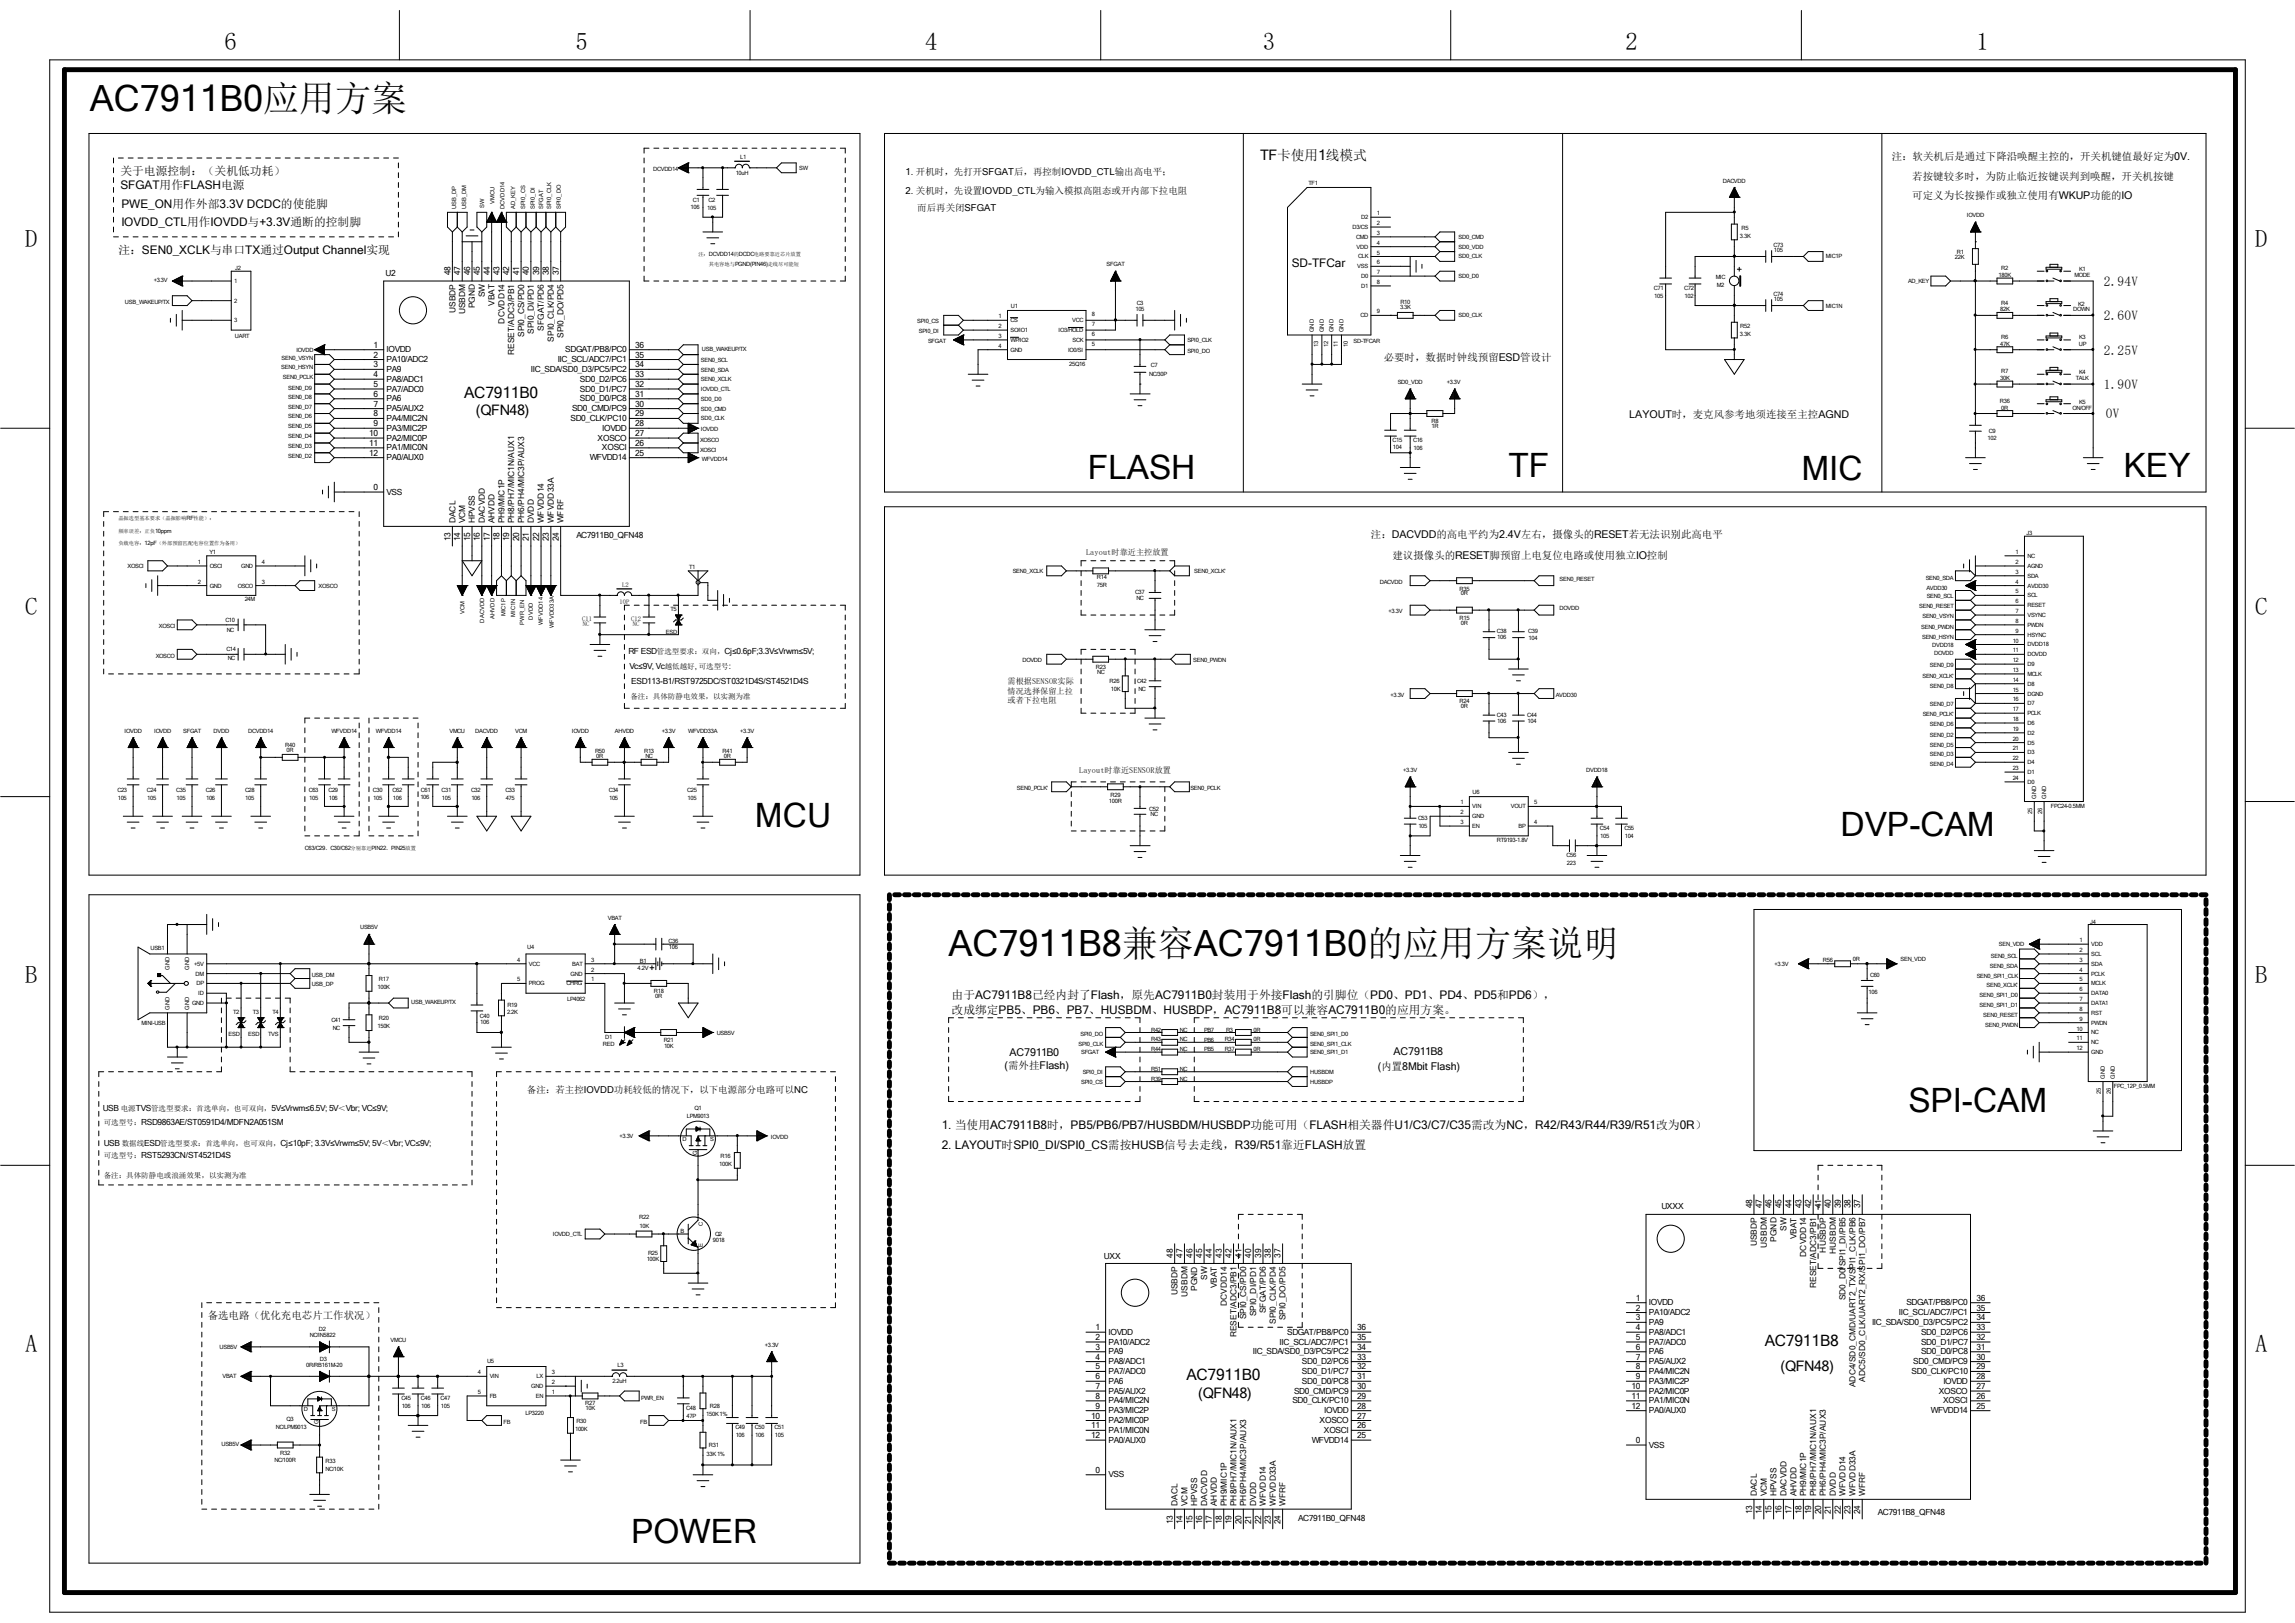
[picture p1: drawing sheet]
<svg xmlns="http://www.w3.org/2000/svg" width="297mm" height="210mm" viewBox="0 0 297 210" stroke-linecap="round" stroke-linejoin="round" font-family="sans-serif">
<defs><g id="words">
<g font-size="4.7">
<text x="11.6" y="14.4">AC7911B0应用方案</text>
<text x="122.8" y="123.7">AC7911B8兼容AC7911B0的应用方案说明</text>
</g>
<g font-size="4.3">
<text x="140.8" y="62">FLASH</text>
<text x="195.2" y="61.8">TF</text>
<text x="233.1" y="62.1">MIC</text>
<text x="274.8" y="61.8">KEY</text>
<text x="97.7" y="107">MCU</text>
<text x="238.2" y="108.2">DVP-CAM</text>
<text x="247" y="143.9">SPI-CAM</text>
<text x="81.7" y="199.6">POWER</text>
</g>
<g font-size="3.2">
<text x="29" y="6.5">6</text>
<text x="74.5" y="6.5">5</text>
<text x="119.7" y="6.5">4</text>
<text x="163.4" y="6.5">3</text>
<text x="210.4" y="6.5">2</text>
<text x="255.8" y="6.5">1</text>
<text x="3.3" y="31.9">D</text>
<text x="291.8" y="31.9">D</text>
<text x="3.3" y="79.6">C</text>
<text x="291.8" y="79.6">C</text>
<text x="3.3" y="127.3">B</text>
<text x="291.8" y="127.3">B</text>
<text x="3.3" y="174.9">A</text>
<text x="291.8" y="174.9">A</text>
</g>
<g font-size="2">
<text x="60.1" y="51.5">AC7911B0</text>
<text x="153.5" y="178.6">AC7911B0</text>
<text x="228.4" y="174.2">AC7911B8</text>
</g>
<g font-size="1.9">
<text x="163.1" y="20.7">TF卡使用1线模式</text>
<text x="61.6" y="53.8">(QFN48)</text>
<text x="230.4" y="177.5">(QFN48)</text>
<text x="155.1" y="180.9">(QFN48)</text>
</g>
<g font-size="1.7">
<text x="272.3" y="41.4">2.60V</text>
<text x="272.3" y="37">2.94V</text>
<text x="272.3" y="45.9">2.25V</text>
<text x="272.3" y="50.3">1.90V</text>
<text x="272.5" y="54.1">0V</text>
</g>
<g font-size="1.5">
<text x="15.6" y="22.6">关于电源控制：（关机低功耗）</text>
<text x="15.6" y="24.5">SFGAT用作FLASH电源</text>
<text x="15.7" y="29.3">IOVDD_CTL用作IOVDD与+3.3V通断的控制脚</text>
<text x="15.7" y="27">PWE_ON用作外部3.3V DCDC的使能脚</text>
<text x="15.3" y="32.8">注：SEN0_XCLK与串口TX通过Output Channel实现</text>
<text x="167.2" y="34.6">SD-TFCar</text>
<text x="123.1" y="129.3">由于AC7911B8已经内封了Flash，原先AC7911B0封装用于外接Flash的引脚位（PD0、PD1、PD4、PD5和PD6），</text>
<text x="123.1" y="131.2">改成绑定PB5、PB6、PB7、HUSBDM、HUSBDP，AC7911B8可以兼容AC7911B0的应用方案。</text>
<text x="121.9" y="146.1">1. 当使用AC7911B8时，PB5/PB6/PB7/HUSBDM/HUSBDP功能可用（FLASH相关器件U1/C3/C7/C35需改为NC，R42/R43/R44/R39/R51改为0R）</text>
<text x="121.9" y="148.6">2. LAYOUT时SPI0_DI/SPI0_CS需按HUSB信号去走线，R39/R51靠近FLASH放置</text>
</g>
<g font-size="1.4">
<text x="244.8" y="20.7">注：软关机后是通过下降沿唤醒主控的，开关机键值最好定为0V.</text>
<text x="247.5" y="23.2">若按键较多时，为防止临近按键误判到唤醒，开关机按键</text>
<text x="247.5" y="25.8">可定义为长按操作或独立使用有WKUP功能的IO</text>
<text x="179.1" y="46.7">必要时，数据时钟线预留ESD管设计</text>
<text x="210.9" y="54.1">LAYOUT时，麦克风参考地须连接至主控AGND</text>
<text x="177.4" y="69.6">注：DACVDD的高电平约为2.4V左右，摄像头的RESET若无法识别此高电平</text>
<text x="180.2" y="72.3">建议摄像头的RESET脚预留上电复位电路或使用独立IO控制</text>
<text x="130.6" y="136.6">AC7911B0</text>
<text x="180.3" y="136.5">AC7911B8</text>
<text x="130" y="138.4">(需外挂Flash)</text>
<text x="178.3" y="138.5">(内置8Mbit Flash)</text>
<text x="26.9" y="170.7">备选电路（优化充电芯片工作状况）</text>
</g>
<g font-size="1.2">
<text x="117.2" y="22.6">1. 开机时，先打开SFGAT后，再控制IOVDD_CTL输出高电平；</text>
<text x="117.2" y="25.1">2. 关机时，先设置IOVDD_CTL为输入模拟高阻态或开内部下拉电阻</text>
<text x="118.7" y="27.3">而后再关闭SFGAT</text>
<text x="68.2" y="141.5">备注：若主控IOVDD功耗较低的情况下，以下电源部分电路可以NC</text>
</g>
<g font-size="1.1">
<text x="49.9" y="35.7">U2</text>
<text x="58.3" y="35.6" transform="rotate(-90 58.3 35.6)">48</text>
<text x="59.6" y="35.6" transform="rotate(-90 59.6 35.6)">47</text>
<text x="60.8" y="35.6" transform="rotate(-90 60.8 35.6)">46</text>
<text x="62.1" y="35.6" transform="rotate(-90 62.1 35.6)">45</text>
<text x="63.4" y="35.6" transform="rotate(-90 63.4 35.6)">44</text>
<text x="64.6" y="35.6" transform="rotate(-90 64.6 35.6)">43</text>
<text x="65.9" y="35.6" transform="rotate(-90 65.9 35.6)">42</text>
<text x="67.2" y="35.6" transform="rotate(-90 67.2 35.6)">41</text>
<text x="68.5" y="35.6" transform="rotate(-90 68.5 35.6)">40</text>
<text x="69.8" y="35.6" transform="rotate(-90 69.8 35.6)">39</text>
<text x="71" y="35.6" transform="rotate(-90 71 35.6)">38</text>
<text x="72.3" y="35.6" transform="rotate(-90 72.3 35.6)">37</text>
<text x="58.9" y="40.5" transform="rotate(-90 58.9 40.5)">USBDP</text>
<text x="60.2" y="40.7" transform="rotate(-90 60.2 40.7)">USBDM</text>
<text x="61.5" y="39.9" transform="rotate(-90 61.5 39.9)">PGND</text>
<text x="62.7" y="38.5" transform="rotate(-90 62.7 38.5)">SW</text>
<text x="64" y="39.6" transform="rotate(-90 64 39.6)">VBAT</text>
<text x="65.3" y="41.9" transform="rotate(-90 65.3 41.9)">DCVDD14</text>
<text x="48.3" y="45">1</text>
<text x="48.3" y="46.3">2</text>
<text x="48.3" y="47.5">3</text>
<text x="50" y="45.6">IOVDD</text>
<text x="50" y="46.9">PA10/ADC2</text>
<text x="66.5" y="45.9" transform="rotate(-90 66.5 45.9)">RESET/ADC3/PB1</text>
<text x="67.8" y="43.6" transform="rotate(-90 67.8 43.6)">SPI0_CS/PD0</text>
<text x="69.1" y="43.2" transform="rotate(-90 69.1 43.2)">SPI0_DI/PD1</text>
<text x="70.4" y="42.8" transform="rotate(-90 70.4 42.8)">SFGAT/PD6</text>
<text x="71.7" y="44.2" transform="rotate(-90 71.7 44.2)">SPI0_CLK/PD4</text>
<text x="72.2" y="46.9">IIC_SCL/ADC7/PC1</text>
<text x="72.9" y="43.7" transform="rotate(-90 72.9 43.7)">SPI0_DO/PD5</text>
<text x="73.2" y="45.6">SDGAT/PB8/PC0</text>
<text x="82.2" y="47.5">34</text>
<text x="82.2" y="46.3">35</text>
<text x="82.2" y="45">36</text>
<text x="48.3" y="48.8">4</text>
<text x="48.3" y="50.1">5</text>
<text x="48.3" y="51.4">6</text>
<text x="48.3" y="52.6">7</text>
<text x="48.3" y="53.9">8</text>
<text x="50" y="48.1">PA9</text>
<text x="50" y="49.4">PA8/ADC1</text>
<text x="50" y="50.7">PA7/ADC0</text>
<text x="50" y="51.9">PA6</text>
<text x="50" y="53.2">PA5/AUX2</text>
<text x="68.7" y="48.1">IIC_SDA/SD0_D3/PC5/PC2</text>
<text x="74" y="53.2">SD0_CMD/PC9</text>
<text x="75.1" y="51.9">SD0_D0/PC8</text>
<text x="75.1" y="50.7">SD0_D1/PC7</text>
<text x="75.1" y="49.4">SD0_D2/PC6</text>
<text x="82.2" y="53.9">29</text>
<text x="82.2" y="52.6">30</text>
<text x="82.2" y="51.4">31</text>
<text x="82.2" y="50.1">32</text>
<text x="82.2" y="48.8">33</text>
<text x="47.8" y="56.4">10</text>
<text x="47.8" y="57.7">11</text>
<text x="47.8" y="59">12</text>
<text x="48.3" y="55.2">9</text>
<text x="50" y="54.5">PA4/MIC2N</text>
<text x="50" y="55.8">PA3/MIC2P</text>
<text x="50" y="57">PA2/MIC0P</text>
<text x="50" y="58.3">PA1/MIC0N</text>
<text x="50" y="59.6">PA0/AUX0</text>
<text x="73.8" y="54.5">SD0_CLK/PC10</text>
<text x="76.3" y="59.6">WFVDD14</text>
<text x="77.3" y="57">XOSCO</text>
<text x="77.9" y="58.3">XOSCI</text>
<text x="77.9" y="55.8">IOVDD</text>
<text x="82.2" y="59">25</text>
<text x="82.2" y="57.7">26</text>
<text x="82.2" y="56.4">27</text>
<text x="82.2" y="55.2">28</text>
<text x="48.3" y="63.4">0</text>
<text x="50" y="64">VSS</text>
<text x="58.3" y="70.1" transform="rotate(-90 58.3 70.1)">13</text>
<text x="58.9" y="67.7" transform="rotate(-90 58.9 67.7)">DACL</text>
<text x="59.6" y="70.1" transform="rotate(-90 59.6 70.1)">14</text>
<text x="60.2" y="67.7" transform="rotate(-90 60.2 67.7)">VCM</text>
<text x="60.8" y="70.1" transform="rotate(-90 60.8 70.1)">15</text>
<text x="61.5" y="67.7" transform="rotate(-90 61.5 67.7)">HPVSS</text>
<text x="62.1" y="70.1" transform="rotate(-90 62.1 70.1)">16</text>
<text x="62.7" y="67.7" transform="rotate(-90 62.7 67.7)">DACVDD</text>
<text x="63.4" y="70.1" transform="rotate(-90 63.4 70.1)">17</text>
<text x="64" y="67.7" transform="rotate(-90 64 67.7)">AHVDD</text>
<text x="64.6" y="70.1" transform="rotate(-90 64.6 70.1)">18</text>
<text x="65.3" y="67.7" transform="rotate(-90 65.3 67.7)">PH9/MIC1P</text>
<text x="65.9" y="70.1" transform="rotate(-90 65.9 70.1)">19</text>
<text x="66.5" y="67.7" transform="rotate(-90 66.5 67.7)">PH8/PH7/MIC1N/AUX1</text>
<text x="67.2" y="70.1" transform="rotate(-90 67.2 70.1)">20</text>
<text x="67.8" y="67.7" transform="rotate(-90 67.8 67.7)">PH6/PH4/MIC3P/AUX3</text>
<text x="68.5" y="70.1" transform="rotate(-90 68.5 70.1)">21</text>
<text x="69.1" y="67.7" transform="rotate(-90 69.1 67.7)">DVDD</text>
<text x="69.8" y="70.1" transform="rotate(-90 69.8 70.1)">22</text>
<text x="70.4" y="67.7" transform="rotate(-90 70.4 67.7)">WFVDD14</text>
<text x="71" y="70.1" transform="rotate(-90 71 70.1)">23</text>
<text x="71.7" y="67.7" transform="rotate(-90 71.7 67.7)">WFVDD33A</text>
<text x="72.3" y="70.1" transform="rotate(-90 72.3 70.1)">24</text>
<text x="72.9" y="67.7" transform="rotate(-90 72.9 67.7)">WFRF</text>
<text x="74.6" y="69.6">AC7911B0_QFN48</text>
<text x="140.5" y="71.8">Layout时靠近主控放置</text>
<text x="81.3" y="84.7">RF ESD管选型要求：双向，Cj≤0.6pF;3.3V≤Vrwm≤5V;</text>
<text x="81.4" y="86.6">Vc≤9V, Vc越低越好, 可选型号:</text>
<text x="81.7" y="88.5">ESD113-B1/RST9725DC/ST0321D4S/ST4521D4S</text>
<text x="130.4" y="88.5">需根据SENSOR实际</text>
<text x="130.4" y="89.7">情况选择保留上拉</text>
<text x="130.4" y="91">或者下拉电阻</text>
<text x="139.7" y="100">Layout时靠近SENSOR放置</text>
<text x="13.3" y="143.8">USB 电源TVS管选型要求：首选单向，也可双向，5V≤Vrwm≤6.5V; 5V＜Vbr; VC≤9V;</text>
<text x="13.4" y="148.3">USB 数据线ESD管选型要求：首选单向，也可双向，Cj≤10pF; 3.3V≤Vrwm≤5V; 5V＜Vbr; VC≤9V;</text>
<text x="215" y="156.5">UXXX</text>
<text x="226.7" y="156.4" transform="rotate(-90 226.7 156.4)">48</text>
<text x="227.4" y="161.3" transform="rotate(-90 227.4 161.3)">USBDP</text>
<text x="228" y="156.4" transform="rotate(-90 228 156.4)">47</text>
<text x="228.6" y="161.5" transform="rotate(-90 228.6 161.5)">USBDM</text>
<text x="229.3" y="156.4" transform="rotate(-90 229.3 156.4)">46</text>
<text x="229.9" y="160.7" transform="rotate(-90 229.9 160.7)">PGND</text>
<text x="230.6" y="156.4" transform="rotate(-90 230.6 156.4)">45</text>
<text x="231.2" y="159.3" transform="rotate(-90 231.2 159.3)">SW</text>
<text x="231.9" y="156.4" transform="rotate(-90 231.9 156.4)">44</text>
<text x="232.5" y="160.4" transform="rotate(-90 232.5 160.4)">VBAT</text>
<text x="233.1" y="156.4" transform="rotate(-90 233.1 156.4)">43</text>
<text x="234.4" y="156.4" transform="rotate(-90 234.4 156.4)">42</text>
<text x="235.7" y="156.4" transform="rotate(-90 235.7 156.4)">41</text>
<text x="236.9" y="156.4" transform="rotate(-90 236.9 156.4)">40</text>
<text x="238.2" y="156.4" transform="rotate(-90 238.2 156.4)">39</text>
<text x="239.5" y="156.4" transform="rotate(-90 239.5 156.4)">38</text>
<text x="240.8" y="156.4" transform="rotate(-90 240.8 156.4)">37</text>
<text x="142.9" y="162.9">UXX</text>
<text x="151.8" y="162.7" transform="rotate(-90 151.8 162.7)">48</text>
<text x="152.4" y="167.6" transform="rotate(-90 152.4 167.6)">USBDP</text>
<text x="153" y="162.7" transform="rotate(-90 153 162.7)">47</text>
<text x="153.7" y="167.8" transform="rotate(-90 153.7 167.8)">USBDM</text>
<text x="154.3" y="162.7" transform="rotate(-90 154.3 162.7)">46</text>
<text x="154.9" y="167" transform="rotate(-90 154.9 167)">PGND</text>
<text x="155.6" y="162.7" transform="rotate(-90 155.6 162.7)">45</text>
<text x="156.2" y="165.6" transform="rotate(-90 156.2 165.6)">SW</text>
<text x="156.8" y="162.7" transform="rotate(-90 156.8 162.7)">44</text>
<text x="157.5" y="166.7" transform="rotate(-90 157.5 166.7)">VBAT</text>
<text x="158.1" y="162.7" transform="rotate(-90 158.1 162.7)">43</text>
<text x="159.4" y="162.7" transform="rotate(-90 159.4 162.7)">42</text>
<text x="160.7" y="162.7" transform="rotate(-90 160.7 162.7)">41</text>
<text x="161.9" y="162.7" transform="rotate(-90 161.9 162.7)">40</text>
<text x="163.2" y="162.7" transform="rotate(-90 163.2 162.7)">39</text>
<text x="164.5" y="162.7" transform="rotate(-90 164.5 162.7)">38</text>
<text x="165.7" y="162.7" transform="rotate(-90 165.7 162.7)">37</text>
<text x="233.8" y="162.6" transform="rotate(-90 233.8 162.6)">DCVDD14</text>
<text x="235" y="166.7" transform="rotate(-90 235 166.7)">RESET/ADC3/PB1</text>
<text x="236.3" y="162.1" transform="rotate(-90 236.3 162.1)">HUSBDP</text>
<text x="237.6" y="162.3" transform="rotate(-90 237.6 162.3)">HUSBDM</text>
<text x="141.8" y="172.1">1</text>
<text x="141.8" y="173.4">2</text>
<text x="143.5" y="172.7">IOVDD</text>
<text x="143.5" y="174">PA10/ADC2</text>
<text x="158.8" y="169" transform="rotate(-90 158.8 169)">DCVDD14</text>
<text x="160" y="173.1" transform="rotate(-90 160 173.1)">RESET/ADC3/PB1</text>
<text x="161.3" y="170.7" transform="rotate(-90 161.3 170.7)">SPI0_CS/PD0</text>
<text x="162.6" y="170.3" transform="rotate(-90 162.6 170.3)">SPI0_DI/PD1</text>
<text x="163.8" y="169.9" transform="rotate(-90 163.8 169.9)">SFGAT/PD6</text>
<text x="165.1" y="171.3" transform="rotate(-90 165.1 171.3)">SPI0_CLK/PD4</text>
<text x="165.6" y="174">IIC_SCL/ADC7/PC1</text>
<text x="166.4" y="170.9" transform="rotate(-90 166.4 170.9)">SPI0_DO/PD5</text>
<text x="166.6" y="172.7">SDGAT/PB8/PC0</text>
<text x="175.6" y="173.4">35</text>
<text x="175.6" y="172.1">36</text>
<text x="211.7" y="168.3">1</text>
<text x="211.7" y="169.6">2</text>
<text x="211.7" y="170.9">3</text>
<text x="211.7" y="172.1">4</text>
<text x="211.7" y="173.4">5</text>
<text x="213.4" y="168.9">IOVDD</text>
<text x="213.4" y="170.2">PA10/ADC2</text>
<text x="213.4" y="171.4">PA9</text>
<text x="213.4" y="172.7">PA8/ADC1</text>
<text x="213.4" y="174">PA7/ADC0</text>
<text x="238.8" y="168.3" transform="rotate(-90 238.8 168.3)">SD0_D0/SPI1_DI/PB5</text>
<text x="242.3" y="171.4">IIC_SDA/SD0_D3/PC5/PC2</text>
<text x="245.7" y="170.2">IIC_SCL/ADC7/PC1</text>
<text x="246.7" y="168.9">SDGAT/PB8/PC0</text>
<text x="248.6" y="174">SD0_D1/PC7</text>
<text x="248.6" y="172.7">SD0_D2/PC6</text>
<text x="255.8" y="173.4">32</text>
<text x="255.8" y="172.1">33</text>
<text x="255.8" y="170.9">34</text>
<text x="255.8" y="169.6">35</text>
<text x="255.8" y="168.3">36</text>
<text x="141.8" y="174.7">3</text>
<text x="141.8" y="175.9">4</text>
<text x="141.8" y="177.2">5</text>
<text x="141.8" y="178.5">6</text>
<text x="141.8" y="179.7">7</text>
<text x="143.5" y="175.3">PA9</text>
<text x="143.5" y="176.5">PA8/ADC1</text>
<text x="143.5" y="177.8">PA7/ADC0</text>
<text x="143.5" y="179.1">PA6</text>
<text x="162.1" y="175.3">IIC_SDA/SD0_D3/PC5/PC2</text>
<text x="168.5" y="179.1">SD0_D0/PC8</text>
<text x="168.5" y="177.8">SD0_D1/PC7</text>
<text x="168.5" y="176.5">SD0_D2/PC6</text>
<text x="175.6" y="179.7">30</text>
<text x="175.6" y="178.5">31</text>
<text x="175.6" y="177.2">32</text>
<text x="175.6" y="175.9">33</text>
<text x="175.6" y="174.7">34</text>
<text x="211.2" y="179.7">10</text>
<text x="211.7" y="174.7">6</text>
<text x="211.7" y="175.9">7</text>
<text x="211.7" y="177.2">8</text>
<text x="211.7" y="178.5">9</text>
<text x="213.4" y="175.3">PA6</text>
<text x="213.4" y="176.5">PA5/AUX2</text>
<text x="213.4" y="177.8">PA4/MIC2N</text>
<text x="213.4" y="179.1">PA3/MIC2P</text>
<text x="240.1" y="179.5" transform="rotate(-90 240.1 179.5)">ADC4/SD0_CMD/UART2_TX/SPI1_CLK/PB6</text>
<text x="241.4" y="178.8" transform="rotate(-90 241.4 178.8)">ADC5/SD0_CLK/UART2_RX/SPI1_DO/PB7</text>
<text x="247.4" y="177.8">SD0_CLK/PC10</text>
<text x="247.6" y="176.5">SD0_CMD/PC9</text>
<text x="248.6" y="175.3">SD0_D0/PC8</text>
<text x="251.5" y="179.1">IOVDD</text>
<text x="255.8" y="179.7">27</text>
<text x="255.8" y="178.5">28</text>
<text x="255.8" y="177.2">29</text>
<text x="255.8" y="175.9">30</text>
<text x="255.8" y="174.7">31</text>
<text x="141.2" y="183.6">10</text>
<text x="141.2" y="184.8">11</text>
<text x="141.8" y="181">8</text>
<text x="141.8" y="182.3">9</text>
<text x="143.5" y="180.3">PA5/AUX2</text>
<text x="143.5" y="181.6">PA4/MIC2N</text>
<text x="143.5" y="182.9">PA3/MIC2P</text>
<text x="143.5" y="184.1">PA2/MIC0P</text>
<text x="143.5" y="185.4">PA1/MIC0N</text>
<text x="167.3" y="181.6">SD0_CLK/PC10</text>
<text x="167.5" y="180.3">SD0_CMD/PC9</text>
<text x="170.8" y="184.1">XOSCO</text>
<text x="171.3" y="185.4">XOSCI</text>
<text x="171.4" y="182.9">IOVDD</text>
<text x="175.6" y="184.8">26</text>
<text x="175.6" y="183.6">27</text>
<text x="175.6" y="182.3">28</text>
<text x="175.6" y="181">29</text>
<text x="211.2" y="181">11</text>
<text x="211.2" y="182.3">12</text>
<text x="213.4" y="180.3">PA2/MIC0P</text>
<text x="213.4" y="181.6">PA1/MIC0N</text>
<text x="213.4" y="182.9">PA0/AUX0</text>
<text x="249.9" y="182.9">WFVDD14</text>
<text x="250.9" y="180.3">XOSCO</text>
<text x="251.5" y="181.6">XOSCI</text>
<text x="255.8" y="182.3">25</text>
<text x="255.8" y="181">26</text>
<text x="141.2" y="186.1">12</text>
<text x="141.8" y="190.6">0</text>
<text x="143.5" y="186.7">PA0/AUX0</text>
<text x="143.5" y="191.2">VSS</text>
<text x="169.8" y="186.7">WFVDD14</text>
<text x="175.6" y="186.1">25</text>
<text x="211.7" y="186.7">0</text>
<text x="213.4" y="187.3">VSS</text>
<text x="151.8" y="197.2" transform="rotate(-90 151.8 197.2)">13</text>
<text x="152.4" y="194.9" transform="rotate(-90 152.4 194.9)">DACL</text>
<text x="153" y="197.2" transform="rotate(-90 153 197.2)">14</text>
<text x="153.7" y="194.9" transform="rotate(-90 153.7 194.9)">VCM</text>
<text x="154.3" y="197.2" transform="rotate(-90 154.3 197.2)">15</text>
<text x="154.9" y="194.9" transform="rotate(-90 154.9 194.9)">HPVSS</text>
<text x="155.6" y="197.2" transform="rotate(-90 155.6 197.2)">16</text>
<text x="156.2" y="194.9" transform="rotate(-90 156.2 194.9)">DACVDD</text>
<text x="156.8" y="197.2" transform="rotate(-90 156.8 197.2)">17</text>
<text x="157.5" y="194.9" transform="rotate(-90 157.5 194.9)">AHVDD</text>
<text x="158.1" y="197.2" transform="rotate(-90 158.1 197.2)">18</text>
<text x="158.8" y="194.9" transform="rotate(-90 158.8 194.9)">PH9/MIC1P</text>
<text x="159.4" y="197.2" transform="rotate(-90 159.4 197.2)">19</text>
<text x="160" y="194.9" transform="rotate(-90 160 194.9)">PH8/PH7/MIC1N/AUX1</text>
<text x="160.7" y="197.2" transform="rotate(-90 160.7 197.2)">20</text>
<text x="161.3" y="194.9" transform="rotate(-90 161.3 194.9)">PH6/PH4/MIC3P/AUX3</text>
<text x="161.9" y="197.2" transform="rotate(-90 161.9 197.2)">21</text>
<text x="162.6" y="194.9" transform="rotate(-90 162.6 194.9)">DVDD</text>
<text x="163.2" y="197.2" transform="rotate(-90 163.2 197.2)">22</text>
<text x="163.8" y="194.9" transform="rotate(-90 163.8 194.9)">WFVDD14</text>
<text x="164.5" y="197.2" transform="rotate(-90 164.5 197.2)">23</text>
<text x="165.1" y="194.9" transform="rotate(-90 165.1 194.9)">WFVDD33A</text>
<text x="165.7" y="197.2" transform="rotate(-90 165.7 197.2)">24</text>
<text x="166.4" y="194.9" transform="rotate(-90 166.4 194.9)">WFRF</text>
<text x="168" y="196.8">AC7911B0_QFN48</text>
<text x="226.7" y="196" transform="rotate(-90 226.7 196)">13</text>
<text x="227.4" y="193.6" transform="rotate(-90 227.4 193.6)">DACL</text>
<text x="228" y="196" transform="rotate(-90 228 196)">14</text>
<text x="228.6" y="193.6" transform="rotate(-90 228.6 193.6)">VCM</text>
<text x="229.3" y="196" transform="rotate(-90 229.3 196)">15</text>
<text x="229.9" y="193.6" transform="rotate(-90 229.9 193.6)">HPVSS</text>
<text x="230.6" y="196" transform="rotate(-90 230.6 196)">16</text>
<text x="231.2" y="193.6" transform="rotate(-90 231.2 193.6)">DACVDD</text>
<text x="231.9" y="196" transform="rotate(-90 231.9 196)">17</text>
<text x="232.5" y="193.6" transform="rotate(-90 232.5 193.6)">AHVDD</text>
<text x="233.1" y="196" transform="rotate(-90 233.1 196)">18</text>
<text x="233.8" y="193.6" transform="rotate(-90 233.8 193.6)">PH9/MIC1P</text>
<text x="234.4" y="196" transform="rotate(-90 234.4 196)">19</text>
<text x="235" y="193.6" transform="rotate(-90 235 193.6)">PH8/PH7/MIC1N/AUX1</text>
<text x="235.7" y="196" transform="rotate(-90 235.7 196)">20</text>
<text x="236.3" y="193.6" transform="rotate(-90 236.3 193.6)">PH6/PH4/MIC3P/AUX3</text>
<text x="236.9" y="196" transform="rotate(-90 236.9 196)">21</text>
<text x="237.6" y="193.6" transform="rotate(-90 237.6 193.6)">DVDD</text>
<text x="238.2" y="196" transform="rotate(-90 238.2 196)">22</text>
<text x="238.8" y="193.6" transform="rotate(-90 238.8 193.6)">WFVDD14</text>
<text x="239.5" y="196" transform="rotate(-90 239.5 196)">23</text>
<text x="240.1" y="193.6" transform="rotate(-90 240.1 193.6)">WFVDD33A</text>
<text x="240.8" y="196" transform="rotate(-90 240.8 196)">24</text>
<text x="241.4" y="193.6" transform="rotate(-90 241.4 193.6)">WFRF</text>
<text x="243" y="196">AC7911B8_QFN48</text>
</g>
<g font-size="1">
<text x="81.6" y="90.5">备注：具体防静电效果，以实测为准</text>
<text x="13.4" y="145.6">可选型号：RSD9863AE/ST0591D4/MDFN2A051SM</text>
<text x="13.4" y="149.9">可选型号：RST5293CN/ST4521D4S</text>
<text x="13.4" y="152.4">备注：具体防静电或浪涌效果，以实测为准</text>
</g>
<g font-size=".8">
<text x="80.5" y="75.9">L2</text>
<text x="75.4" y="80.3">C11</text>
<text x="75.4" y="81">NC</text>
<text x="80.2" y="78.1">10P</text>
<text x="81.7" y="80.3">C12</text>
<text x="81.9" y="80.9">NC</text>
</g>
<g font-size=".7">
<text x="84.5" y="22.1">DCVDD14</text>
<text x="95.2" y="22.6">10uH</text>
<text x="95.8" y="20.6">L1</text>
<text x="103.4" y="22">SW</text>
<text x="169.3" y="23.9">TF1</text>
<text x="223" y="23.6">DACVDD</text>
<text x="59.1" y="27.1" transform="rotate(-90 59.1 27.1)">USB_DP</text>
<text x="60.3" y="27.1" transform="rotate(-90 60.3 27.1)">USB_DM</text>
<text x="62.7" y="27" transform="rotate(-90 62.7 27)">SW</text>
<text x="64" y="26.4" transform="rotate(-90 64 26.4)">VMCU</text>
<text x="65.3" y="27.1" transform="rotate(-90 65.3 27.1)">DCVDD14</text>
<text x="66.7" y="27.1" transform="rotate(-90 66.7 27.1)">AD_KEY</text>
<text x="67.9" y="27.1" transform="rotate(-90 67.9 27.1)">SPI0_CS</text>
<text x="69.2" y="27.1" transform="rotate(-90 69.2 27.1)">SPI0_DI</text>
<text x="70.3" y="27.1" transform="rotate(-90 70.3 27.1)">SFGAT</text>
<text x="71.3" y="27.1" transform="rotate(-90 71.3 27.1)">SPI0_CLK</text>
<text x="72.6" y="27.1" transform="rotate(-90 72.6 27.1)">SPI0_DO</text>
<text x="89.4" y="27.1">106</text>
<text x="89.7" y="26.2">C1</text>
<text x="91.5" y="27.2">105</text>
<text x="91.7" y="26.2">C2</text>
<text x="175" y="29.6">D3/CS</text>
<text x="176.1" y="28.4">D2</text>
<text x="178.2" y="27.9">1</text>
<text x="178.2" y="29.1">2</text>
<text x="225.4" y="29.8">R5</text>
<text x="254.6" y="28.1">IOVDD</text>
<text x="30.4" y="35">J2</text>
<text x="90.4" y="33.1">注：DCVDD14的DCDC电路要靠近芯片放置</text>
<text x="91.7" y="34.5">其电容地与PGND(PIN46)走线尽可能短</text>
<text x="143.2" y="34.5">SFGAT</text>
<text x="175.5" y="30.9">CMD</text>
<text x="175.6" y="32.2">VDD</text>
<text x="175.6" y="34.7">VSS</text>
<text x="175.8" y="33.4">CLK</text>
<text x="176.1" y="36">D0</text>
<text x="178.2" y="30.4">3</text>
<text x="178.2" y="31.7">4</text>
<text x="178.2" y="32.9">5</text>
<text x="178.2" y="34.2">6</text>
<text x="178.2" y="35.5">7</text>
<text x="188.8" y="30.9">SD0_CMD</text>
<text x="188.8" y="32.2">SD0_VDD</text>
<text x="188.8" y="33.4">SD0_CLK</text>
<text x="188.8" y="36">SD0_D0</text>
<text x="225.2" y="30.8">3.3K</text>
<text x="229.5" y="31.9">C73</text>
<text x="229.6" y="32.6">105</text>
<text x="236.3" y="33.4">MIC1P</text>
<text x="253" y="33.6">22K</text>
<text x="253.2" y="32.8">R1</text>
<text x="258.7" y="35.9">180K</text>
<text x="259" y="35">R2</text>
<text x="268.5" y="35.9">MODE</text>
<text x="269.1" y="35.1">K1</text>
<text x="16.2" y="39.3">USB_WAKEUP/TX</text>
<text x="19.9" y="36.5">+3.3V</text>
<text x="30.3" y="36.6">1</text>
<text x="30.3" y="39.2">2</text>
<text x="30.3" y="41.7">3</text>
<text x="118.7" y="41.8">SPI0_CS</text>
<text x="129.2" y="41.2">1</text>
<text x="130.8" y="41.7">CS</text>
<text x="130.8" y="39.8">U1</text>
<text x="138.8" y="41.7">VCC</text>
<text x="141.3" y="40.9">8</text>
<text x="146.9" y="40.3">105</text>
<text x="147.1" y="39.4">C3</text>
<text x="176.1" y="41.1">CD</text>
<text x="176.1" y="37.3">D1</text>
<text x="178.2" y="36.7">8</text>
<text x="178.2" y="40.6">9</text>
<text x="181.2" y="40">3.3K</text>
<text x="181.2" y="39.3">R10</text>
<text x="188.8" y="41.1">SD0_CLK</text>
<text x="214" y="37.5">C71</text>
<text x="214.1" y="38.5">105</text>
<text x="218" y="37.5">C72</text>
<text x="218" y="38.5">102</text>
<text x="222" y="36.1">MIC</text>
<text x="222.2" y="37.1">M2</text>
<text x="229.5" y="38.3">C74</text>
<text x="229.6" y="38.9">105</text>
<text x="236.3" y="39.8">MIC1N</text>
<text x="246.9" y="36.6">AD_KEY</text>
<text x="258.9" y="40.3">82K</text>
<text x="259" y="39.4">R4</text>
<text x="268.3" y="40.3">DOWN</text>
<text x="268.9" y="39.5">K2</text>
<text x="30.4" y="43.7">UART</text>
<text x="36.4" y="47.8">SEN0_HSYN</text>
<text x="36.4" y="46.5">SEN0_VSYN</text>
<text x="38.4" y="45.5">IOVDD</text>
<text x="90.7" y="46.8">SEN0_SCL</text>
<text x="90.8" y="45.4">USB_WAKEUP/TX</text>
<text x="118.9" y="43.1">SPI0_DI</text>
<text x="120.1" y="44.4">SFGAT</text>
<text x="129.2" y="42.5">2</text>
<text x="129.2" y="43.7">3</text>
<text x="129.2" y="45">4</text>
<text x="130.8" y="43">SO/IO1</text>
<text x="130.8" y="44.2">WP/IO2</text>
<text x="130.8" y="45.5">GND</text>
<text x="137" y="43">IO3/HOLD</text>
<text x="138.2" y="45.5">IO0/SI</text>
<text x="138.4" y="47.4">25Q16</text>
<text x="138.8" y="44.2">SCK</text>
<text x="141.3" y="44.7">5</text>
<text x="141.3" y="43.5">6</text>
<text x="141.3" y="42.2">7</text>
<text x="148.9" y="47.5">C7</text>
<text x="153.7" y="44.2">SPI0_CLK</text>
<text x="153.7" y="45.6">SPI0_DO</text>
<text x="170.1" y="43" transform="rotate(-90 170.1 43)">GND</text>
<text x="170.6" y="45" transform="rotate(-90 170.6 45)">13</text>
<text x="171.3" y="43" transform="rotate(-90 171.3 43)">GND</text>
<text x="171.9" y="45" transform="rotate(-90 171.9 45)">12</text>
<text x="172.6" y="43" transform="rotate(-90 172.6 43)">GND</text>
<text x="173.1" y="45" transform="rotate(-90 173.1 45)">11</text>
<text x="173.9" y="43" transform="rotate(-90 173.9 43)">GND</text>
<text x="174.4" y="45" transform="rotate(-90 174.4 45)">10</text>
<text x="175.2" y="44.4">SD-TFCAR</text>
<text x="225.2" y="43.5">3.3K</text>
<text x="225.2" y="42.5">R52</text>
<text x="258.9" y="44.7">47K</text>
<text x="259" y="43.9">R6</text>
<text x="269" y="44.7">UP</text>
<text x="269.1" y="43.9">K3</text>
<text x="36.6" y="49.1">SEN0_PCLK</text>
<text x="37.3" y="52.9">SEN0_D7</text>
<text x="37.3" y="51.6">SEN0_D8</text>
<text x="37.3" y="50.5">SEN0_D9</text>
<text x="90.7" y="51.9">SD0_D0</text>
<text x="90.7" y="53.1">SD0_CMD</text>
<text x="90.7" y="50.6">IOVDD_CTL</text>
<text x="90.7" y="48.2">SEN0_SDA</text>
<text x="90.7" y="49.3">SEN0_XCLK</text>
<text x="148.7" y="48.7">NC/30P</text>
<text x="180.9" y="49.7">SD0_VDD</text>
<text x="187.2" y="49.7">+3.3V</text>
<text x="258.8" y="52.1">R36</text>
<text x="258.9" y="49.2">30K</text>
<text x="259" y="48.3">R7</text>
<text x="259" y="53">0R</text>
<text x="268.2" y="53">ON/OFF</text>
<text x="268.6" y="49.2">TALK</text>
<text x="269.1" y="48.4">K4</text>
<text x="269.1" y="52.2">K5</text>
<text x="37.3" y="59.2">SEN0_D2</text>
<text x="37.3" y="58">SEN0_D3</text>
<text x="37.3" y="56.7">SEN0_D4</text>
<text x="37.3" y="55.4">SEN0_D5</text>
<text x="37.3" y="54.1">SEN0_D6</text>
<text x="90.6" y="58.5">XOSCI</text>
<text x="90.6" y="57.2">XOSCO</text>
<text x="90.7" y="55.8">IOVDD</text>
<text x="90.7" y="54.4">SD0_CLK</text>
<text x="90.8" y="59.6">WFVDD14</text>
<text x="180.2" y="57.2">C15</text>
<text x="180.3" y="58.1">104</text>
<text x="182.9" y="57.2">C16</text>
<text x="182.9" y="58.2">106</text>
<text x="185.3" y="54.8">R8</text>
<text x="185.3" y="55.4">1R</text>
<text x="257.2" y="56.9">102</text>
<text x="257.4" y="56">C9</text>
<text x="15.3" y="69">频率误差：正负10ppm</text>
<text x="15.3" y="70.5">负载电容：12pF（外部预留匹配电容位置作为备用）</text>
<text x="15.3" y="67.4">晶振选型基本要求（晶振影响RF性能）：</text>
<text x="27.1" y="71.7">Y1</text>
<text x="260.9" y="71.7">1</text>
<text x="262.3" y="69.3">J3</text>
<text x="16.5" y="73.5">XOSCI</text>
<text x="25.6" y="73">1</text>
<text x="25.6" y="75.5">2</text>
<text x="27.1" y="73.5">OSCI</text>
<text x="27.1" y="76">GND</text>
<text x="30.8" y="76">OSCO</text>
<text x="31.2" y="73.5">GND</text>
<text x="31.7" y="77.8">24M</text>
<text x="33.9" y="75.5">3</text>
<text x="33.9" y="73">4</text>
<text x="41.2" y="76">XOSCO</text>
<text x="89.2" y="73.6">T1</text>
<text x="131.1" y="74.1">SEN0_XCLK</text>
<text x="141.9" y="74.9">R14</text>
<text x="141.9" y="75.9">75R</text>
<text x="146.9" y="76.9">C37</text>
<text x="147.1" y="77.7">NC</text>
<text x="154.6" y="74.1">SEN0_XCLK'</text>
<text x="178.6" y="75.5">DACVDD</text>
<text x="188.9" y="76.4">R35</text>
<text x="189.1" y="77">0R</text>
<text x="201.8" y="75.1">SEN0_RESET</text>
<text x="249.2" y="75">SEN0_SDA</text>
<text x="249.3" y="76.3">AVDD30</text>
<text x="249.3" y="77.4">SEN0_SCL</text>
<text x="260.9" y="73">2</text>
<text x="260.9" y="74.3">3</text>
<text x="260.9" y="75.5">4</text>
<text x="260.9" y="76.8">5</text>
<text x="262.4" y="72.2">NC</text>
<text x="262.4" y="73.5">AGND</text>
<text x="262.4" y="74.8">SDA</text>
<text x="262.4" y="76">AVDD30</text>
<text x="262.4" y="77.3">SCL</text>
<text x="20.6" y="81.2">XOSCI</text>
<text x="29.2" y="80.5">C10</text>
<text x="29.3" y="81.7">NC</text>
<text x="60.1" y="79.4" transform="rotate(-90 60.1 79.4)">VCM</text>
<text x="62.7" y="80.6" transform="rotate(-90 62.7 80.6)">DACVDD</text>
<text x="64" y="80.1" transform="rotate(-90 64 80.1)">AHVDD</text>
<text x="65.4" y="79.8" transform="rotate(-90 65.4 79.8)">MIC1P</text>
<text x="66.7" y="79.8" transform="rotate(-90 66.7 79.8)">MIC1N</text>
<text x="67.8" y="80.8" transform="rotate(-90 67.8 80.8)">PWR_EN</text>
<text x="69" y="80.2" transform="rotate(-90 69 80.2)">DVDD</text>
<text x="70.3" y="80.9" transform="rotate(-90 70.3 80.9)">WFVDD14</text>
<text x="71.7" y="81.3" transform="rotate(-90 71.7 81.3)">WFVDD33A</text>
<text x="86.2" y="82">ESD</text>
<text x="86.8" y="79.1">T5</text>
<text x="179.7" y="79.3">+3.3V</text>
<text x="188.9" y="80.2">R15</text>
<text x="189.1" y="80.9">0R</text>
<text x="193.7" y="81.9">C38</text>
<text x="193.8" y="82.6">106</text>
<text x="197.8" y="81.9">C39</text>
<text x="197.8" y="82.8">104</text>
<text x="201.8" y="79">DOVDD</text>
<text x="248.4" y="78.7">SEN0_RESET</text>
<text x="248.6" y="81.4">SEN0_PWDN</text>
<text x="248.8" y="82.6">SEN0_HSYN</text>
<text x="248.8" y="80">SEN0_VSYN</text>
<text x="250.1" y="83.8">DVDD18</text>
<text x="260.5" y="83.1">10</text>
<text x="260.9" y="78.1">6</text>
<text x="260.9" y="79.3">7</text>
<text x="260.9" y="80.6">8</text>
<text x="260.9" y="81.9">9</text>
<text x="262.4" y="78.6">RESET</text>
<text x="262.4" y="79.8">VSYNC</text>
<text x="262.4" y="81.1">PWDN</text>
<text x="262.4" y="82.4">HSYNC</text>
<text x="262.4" y="83.7">DVDD18</text>
<text x="20.2" y="85.2">XOSCO</text>
<text x="29.3" y="84.3">C14</text>
<text x="29.5" y="85.4">NC</text>
<text x="132.3" y="85.7">DOVDD</text>
<text x="141.8" y="86.6">R23</text>
<text x="142" y="87.2">NC</text>
<text x="143.6" y="88.3">R26</text>
<text x="143.8" y="89.4">10K</text>
<text x="147.2" y="88.3">C42</text>
<text x="147.3" y="89.4">NC</text>
<text x="154.4" y="85.7">SEN0_PWDN</text>
<text x="248.8" y="87.7">SEN0_XCLK'</text>
<text x="249.8" y="86.3">SEN0_D9</text>
<text x="249.8" y="89">SEN0_D8</text>
<text x="250.3" y="84.8">DOVDD</text>
<text x="260.5" y="84.4">11</text>
<text x="260.5" y="85.7">12</text>
<text x="260.5" y="87">13</text>
<text x="260.5" y="88.2">14</text>
<text x="260.5" y="89.5">15</text>
<text x="262.4" y="84.9">DOVDD</text>
<text x="262.4" y="86.2">D9</text>
<text x="262.4" y="87.5">MCLK</text>
<text x="262.4" y="88.7">D8</text>
<text x="16.1" y="94.8">IOVDD</text>
<text x="19.9" y="94.8">IOVDD</text>
<text x="23.7" y="94.8">SFGAT</text>
<text x="27.6" y="94.8">DVDD</text>
<text x="32.1" y="94.8">DCVDD14</text>
<text x="42.9" y="94.8">WFVDD14</text>
<text x="48.6" y="94.8">WFVDD14</text>
<text x="58.2" y="94.8">VMCU</text>
<text x="61.5" y="94.8">DACVDD</text>
<text x="66.7" y="94.8">VCM</text>
<text x="74" y="94.8">IOVDD</text>
<text x="79.6" y="94.8">AHVDD</text>
<text x="85.6" y="94.8">+3.3V</text>
<text x="89.1" y="94.8">WFVDD33A</text>
<text x="95.8" y="94.8">+3.3V</text>
<text x="180" y="90.1">+3.3V</text>
<text x="188.9" y="91">R24</text>
<text x="189.1" y="91.7">0R</text>
<text x="193.7" y="92.8">C43</text>
<text x="193.8" y="93.6">106</text>
<text x="197.7" y="92.8">C44</text>
<text x="197.7" y="93.6">104</text>
<text x="201.3" y="90.1">AVDD30</text>
<text x="248.8" y="92.7">SEN0_PCLK'</text>
<text x="249.8" y="91.4">SEN0_D7</text>
<text x="249.8" y="93.9">SEN0_D6</text>
<text x="249.8" y="95.3">SEN0_D2</text>
<text x="260.5" y="90.8">16</text>
<text x="260.5" y="92">17</text>
<text x="260.5" y="93.3">18</text>
<text x="260.5" y="94.6">19</text>
<text x="260.5" y="95.8">20</text>
<text x="262.4" y="90">DGND</text>
<text x="262.4" y="91.3">D7</text>
<text x="262.4" y="92.5">PCLK</text>
<text x="262.4" y="93.8">D6</text>
<text x="262.4" y="95.1">D2</text>
<text x="36.9" y="96.6">R40</text>
<text x="37.1" y="97.4">0R</text>
<text x="77" y="97.5">R50</text>
<text x="77.2" y="98.1">0R</text>
<text x="83.4" y="97.5">R13</text>
<text x="83.5" y="98.1">NC</text>
<text x="93.5" y="97.5">R41</text>
<text x="93.7" y="98.1">0R</text>
<text x="181.6" y="99.9">+3.3V</text>
<text x="205.3" y="99.9">DVDD18</text>
<text x="249.8" y="96.6">SEN0_D5</text>
<text x="249.8" y="97.9">SEN0_D3</text>
<text x="249.8" y="99.1">SEN0_D4</text>
<text x="260.5" y="97.1">21</text>
<text x="260.5" y="98.4">22</text>
<text x="260.5" y="99.7">23</text>
<text x="260.5" y="100.9">24</text>
<text x="262.4" y="96.4">D5</text>
<text x="262.4" y="97.6">D3</text>
<text x="262.4" y="98.9">D4</text>
<text x="262.4" y="100.2">D1</text>
<text x="262.4" y="101.4">D0</text>
<text x="15.2" y="102.4">C23</text>
<text x="15.2" y="103.5">105</text>
<text x="19" y="102.4">C24</text>
<text x="19" y="103.5">105</text>
<text x="22.8" y="102.4">C35</text>
<text x="22.9" y="103.5">105</text>
<text x="26.6" y="102.4">C26</text>
<text x="26.7" y="103.5">106</text>
<text x="31.7" y="102.4">C28</text>
<text x="31.7" y="103.5">105</text>
<text x="40" y="102.4">C63</text>
<text x="40" y="103.5">105</text>
<text x="42.5" y="102.4">C29</text>
<text x="42.5" y="103.5">106</text>
<text x="48.3" y="102.4">C30</text>
<text x="48.3" y="103.5">105</text>
<text x="50.8" y="102.4">C62</text>
<text x="50.8" y="103.5">106</text>
<text x="54.4" y="103.3">106</text>
<text x="54.5" y="102.4">C61</text>
<text x="57.1" y="102.4">C31</text>
<text x="57.2" y="103.5">105</text>
<text x="61" y="102.4">C32</text>
<text x="61" y="103.5">106</text>
<text x="65.4" y="102.4">C33</text>
<text x="65.4" y="103.5">475</text>
<text x="78.8" y="102.4">C34</text>
<text x="78.8" y="103.5">105</text>
<text x="88.9" y="102.4">C25</text>
<text x="89" y="103.5">105</text>
<text x="131.6" y="102.2">SEN0_PCLK'</text>
<text x="143.5" y="103.8">100R</text>
<text x="143.7" y="103.1">R29</text>
<text x="148.7" y="105">C52</text>
<text x="148.9" y="105.6">NC</text>
<text x="154.1" y="102.2">SEN0_PCLK</text>
<text x="183.5" y="106.1">C53</text>
<text x="183.6" y="107.1">105</text>
<text x="189" y="104.1">1</text>
<text x="189" y="105.4">2</text>
<text x="189" y="106.6">3</text>
<text x="190.5" y="104.6">VIN</text>
<text x="190.5" y="105.9">GND</text>
<text x="190.5" y="107.1">EN</text>
<text x="190.6" y="102.7">U6</text>
<text x="195.5" y="104.6">VOUT</text>
<text x="196.5" y="107.1">BP</text>
<text x="198.5" y="106.6">4</text>
<text x="198.5" y="104.1">5</text>
<text x="207.1" y="107.4">C54</text>
<text x="210.2" y="107.4">C55</text>
<text x="263" y="105.3" transform="rotate(-90 263 105.3)">25</text>
<text x="263.5" y="103.3" transform="rotate(-90 263.5 103.3)">GND</text>
<text x="264.3" y="105.3" transform="rotate(-90 264.3 105.3)">26</text>
<text x="264.8" y="103.3" transform="rotate(-90 264.8 103.3)">GND</text>
<text x="265.4" y="104.6">FPC24-0.5MM</text>
<text x="39.5" y="109.9">C63/C29、C30/C62分别靠近PIN22、PIN25放置</text>
<text x="193.7" y="108.9">RT9193-1.8V</text>
<text x="202.7" y="111">C56</text>
<text x="202.8" y="112">223</text>
<text x="207.1" y="108.4">105</text>
<text x="210.3" y="108.4">104</text>
<text x="78.7" y="119">VBAT</text>
<text x="270.5" y="119.5">J4</text>
<text x="19.5" y="122.9">USB1</text>
<text x="21.9" y="125.5" transform="rotate(-90 21.9 125.5)">GND</text>
<text x="24.5" y="125.5" transform="rotate(-90 24.5 125.5)">GND</text>
<text x="25.1" y="125">+5V</text>
<text x="46.6" y="120.3">USB5V</text>
<text x="66.9" y="124.5">4</text>
<text x="68.2" y="122.8">U4</text>
<text x="68.5" y="125">VCC</text>
<text x="74" y="125">BAT</text>
<text x="76.5" y="125.7">2</text>
<text x="76.5" y="124.5">3</text>
<text x="82.5" y="125.5">4.2V</text>
<text x="82.8" y="124.6">B1</text>
<text x="86.5" y="122">C36</text>
<text x="86.6" y="122.8">106</text>
<text x="229.7" y="125">+3.3V</text>
<text x="235.9" y="124.5">R56</text>
<text x="239.8" y="124.3">0R</text>
<text x="246" y="124.3">SEN_VDD</text>
<text x="257.5" y="125.2">SEN0_SDA</text>
<text x="257.6" y="124">SEN0_SCL</text>
<text x="258.7" y="122.4">SEN_VDD</text>
<text x="269.1" y="121.9">1</text>
<text x="269.1" y="123.2">2</text>
<text x="269.1" y="124.5">3</text>
<text x="269.1" y="125.7">4</text>
<text x="270.6" y="122.4">VDD</text>
<text x="270.6" y="123.7">SCL</text>
<text x="270.6" y="125">SDA</text>
<text x="21.9" y="130.7" transform="rotate(-90 21.9 130.7)">GND</text>
<text x="24.5" y="130.7" transform="rotate(-90 24.5 130.7)">GND</text>
<text x="24.8" y="130">GND</text>
<text x="25.3" y="126.2">DM</text>
<text x="25.4" y="127.5">DP</text>
<text x="25.7" y="128.8">ID</text>
<text x="30.2" y="131.2">T2</text>
<text x="32.7" y="131.2">T3</text>
<text x="35.3" y="131.2">T4</text>
<text x="40.3" y="127.6">USB_DP</text>
<text x="40.3" y="126.4">USB_DM</text>
<text x="48.9" y="128">100K</text>
<text x="49" y="127">R17</text>
<text x="49" y="132">R20</text>
<text x="53.2" y="129.9">USB_WAKEUP/TX</text>
<text x="62.1" y="131.7">C40</text>
<text x="65.6" y="131.2">2.2K</text>
<text x="65.7" y="130.3">R19</text>
<text x="66.9" y="127">5</text>
<text x="68.5" y="127.5">PROG</text>
<text x="73.3" y="127.5">CHRG</text>
<text x="73.4" y="129.5">LP4062</text>
<text x="73.8" y="126.2">GND</text>
<text x="76.5" y="127">1</text>
<text x="84.6" y="128.5">R18</text>
<text x="84.8" y="129.2">0R</text>
<text x="241.8" y="128.7">106</text>
<text x="242" y="126.4">C60</text>
<text x="255.8" y="126.5">SEN0_SPI1_CLK</text>
<text x="256.2" y="129">SEN0_SPI1_D0</text>
<text x="256.2" y="130.3">SEN0_SPI1_D1</text>
<text x="256.7" y="131.6">SEN0_RESET</text>
<text x="257.1" y="127.8">SEN0_XCLK'</text>
<text x="269.1" y="127">5</text>
<text x="269.1" y="128.3">6</text>
<text x="269.1" y="129.5">7</text>
<text x="269.1" y="130.8">8</text>
<text x="270.6" y="126.2">PCLK</text>
<text x="270.6" y="127.5">MCLK</text>
<text x="270.6" y="128.8">DATA0</text>
<text x="270.6" y="130">DATA1</text>
<text x="270.6" y="131.3">RST</text>
<text x="18.3" y="132.6">MINI-USB</text>
<text x="29.6" y="134.1">ESD</text>
<text x="32.1" y="134.1">ESD</text>
<text x="34.7" y="134.1">TVS</text>
<text x="42.9" y="132.2">C41</text>
<text x="43.1" y="133.2">NC</text>
<text x="48.9" y="133">150K</text>
<text x="62.1" y="132.5">106</text>
<text x="78" y="135.4">RED</text>
<text x="78.3" y="134.5">D1</text>
<text x="85.9" y="134.9">R21</text>
<text x="85.9" y="135.6">10K</text>
<text x="92.8" y="134">USB5V</text>
<text x="139.6" y="135.4">SPI0_CLK</text>
<text x="139.8" y="134.1">SPI0_DO</text>
<text x="139.9" y="136.4">SFGAT</text>
<text x="149" y="133.5">R42</text>
<text x="149" y="134.7">R43</text>
<text x="149" y="136">R44</text>
<text x="152.7" y="133.5">NC</text>
<text x="152.7" y="134.7">NC</text>
<text x="152.7" y="136">NC</text>
<text x="155.8" y="136">PB5</text>
<text x="155.8" y="133.5">PB7</text>
<text x="155.8" y="134.9">PB6</text>
<text x="158.5" y="134.7">R34</text>
<text x="158.5" y="136">R37</text>
<text x="158.7" y="133.5">R3</text>
<text x="162.2" y="133.5">0R</text>
<text x="162.2" y="134.7">0R</text>
<text x="162.2" y="136">0R</text>
<text x="169.5" y="135.4">SEN0_SPI1_CLK</text>
<text x="169.5" y="134.1">SEN0_SPI1_D0</text>
<text x="169.5" y="136.4">SEN0_SPI1_D1</text>
<text x="256.9" y="132.8">SEN0_PWDN</text>
<text x="268.7" y="133.3">10</text>
<text x="268.7" y="134.6">11</text>
<text x="268.7" y="135.9">12</text>
<text x="269.1" y="132.1">9</text>
<text x="270.6" y="132.6">PWDN</text>
<text x="270.6" y="133.9">NC</text>
<text x="270.6" y="135.1">NC</text>
<text x="270.6" y="136.4">GND</text>
<text x="89.9" y="143.7">Q1</text>
<text x="139.9" y="140.2">SPI0_CS</text>
<text x="140.1" y="138.9">SPI0_DI</text>
<text x="149" y="138.6">R51</text>
<text x="149" y="139.8">R39</text>
<text x="152.7" y="138.6">NC</text>
<text x="152.7" y="139.8">NC</text>
<text x="169.5" y="138.9">HUSBDM</text>
<text x="169.5" y="140.2">HUSBDP</text>
<text x="271.9" y="141.6" transform="rotate(-90 271.9 141.6)">25</text>
<text x="272.4" y="139.6" transform="rotate(-90 272.4 139.6)">GND</text>
<text x="273.2" y="141.6" transform="rotate(-90 273.2 141.6)">26</text>
<text x="273.6" y="140.8">FPC_12P_0.5MM</text>
<text x="273.7" y="139.6" transform="rotate(-90 273.7 139.6)">GND</text>
<text x="80.2" y="147.2">+3.3V</text>
<text x="88.3" y="147.6">D</text>
<text x="88.9" y="144.7">LPM9013</text>
<text x="90.2" y="149.4" transform="rotate(-90 90.2 149.4)">G</text>
<text x="91.9" y="147.6">S</text>
<text x="93.3" y="149.9">R16</text>
<text x="99.8" y="147.4">IOVDD</text>
<text x="93.1" y="150.9">100K</text>
<text x="71.5" y="159.9">IOVDD_CTL</text>
<text x="82.7" y="157.8">R22</text>
<text x="82.8" y="158.9">10K</text>
<text x="88.1" y="159.6">B</text>
<text x="91" y="161.3" transform="rotate(-90 91 161.3)">E</text>
<text x="91" y="158.6" transform="rotate(-90 91 158.6)">C</text>
<text x="92.2" y="160.7">9018</text>
<text x="92.5" y="159.9">Q2</text>
<text x="83.7" y="163.1">100K</text>
<text x="83.9" y="162.3">R25</text>
<text x="40.1" y="173">NC/IN5822</text>
<text x="41.3" y="172.3">D2</text>
<text x="50.5" y="173.7">VMCU</text>
<text x="28.4" y="174.5">USB5V</text>
<text x="28.8" y="178.4">VBAT</text>
<text x="39.6" y="176.8">0R/RB161M-20</text>
<text x="41.4" y="176.1">D3</text>
<text x="61.8" y="177.8">4</text>
<text x="63" y="176.3">U5</text>
<text x="63.4" y="178.4">VIN</text>
<text x="68.7" y="179.6">GND</text>
<text x="69.4" y="178.4">LX</text>
<text x="71.4" y="179.1">2</text>
<text x="71.4" y="177.8">3</text>
<text x="79.2" y="179">2.2uH</text>
<text x="79.9" y="177">L3</text>
<text x="99" y="174.3">+3.3V</text>
<text x="35.7" y="185">NC/LPM9013</text>
<text x="37.1" y="183.9">Q3</text>
<text x="39.3" y="182.5">D</text>
<text x="41.2" y="184.3" transform="rotate(-90 41.2 184.3)">G</text>
<text x="42.9" y="182.5">S</text>
<text x="51.9" y="181.1">C45</text>
<text x="52" y="182.2">106</text>
<text x="54.5" y="181.1">C46</text>
<text x="54.5" y="182.2">106</text>
<text x="57" y="181.1">C47</text>
<text x="57.1" y="182.2">105</text>
<text x="61.8" y="180.4">5</text>
<text x="63.4" y="180.9">FB</text>
<text x="65.2" y="184.3">FB</text>
<text x="68" y="183">LP3220</text>
<text x="69.3" y="180.9">EN</text>
<text x="71.4" y="180.4">1</text>
<text x="74.4" y="185.2">100K</text>
<text x="74.6" y="184.2">R30</text>
<text x="75.7" y="181.8">R27</text>
<text x="75.8" y="182.4">10K</text>
<text x="82.8" y="184.3">FB</text>
<text x="83" y="181.1">PWR_EN</text>
<text x="88.8" y="182.4">C48</text>
<text x="88.9" y="183.4">47P</text>
<text x="91.4" y="183.2">150K 1%</text>
<text x="91.9" y="182.2">R28</text>
<text x="95.2" y="185">C49</text>
<text x="95.2" y="186">106</text>
<text x="97.7" y="185">C50</text>
<text x="97.7" y="186">106</text>
<text x="100.2" y="185">C51</text>
<text x="100.3" y="186">105</text>
<text x="28.7" y="187.1">USB5V</text>
<text x="35.5" y="189.2">NC/100R</text>
<text x="36.3" y="188.3">R32</text>
<text x="42.1" y="189.3">R33</text>
<text x="42.1" y="190.3">NC/10K</text>
<text x="91.4" y="188.4">33K 1%</text>
<text x="91.7" y="187.2">R31</text>
</g>
</g></defs>
<g fill="none" stroke="#000" stroke-width=".13">
<path d="M6.4 7.7h284.2v200.9h-284.2zM11.5 17.3h99.8v95.9h-99.8zM51.7 1.4v6.3M84 19.2h-.6v.6M84.6 19.2h.7M85.9 19.2h.6M87.2 19.2h.6M88.4 19.2h.7M89.7 19.2h.6M91 19.2h.6M92.2 19.2h.7M93.5 19.2h.6"/>
<path d="M94.8 19.2h.6M96.1 19.2h.6M97.1 1.4v6.3M97.3 19.2h.7M98.6 19.2h.6M99.9 19.2h.6M101.1 19.2h.7M102.4 19.2h.6M103.7 19.2h.6M104.9 19.2h.7M106.2 19.2h.6M107.5 19.2h.6"/>
<path d="M108.8 19.2h.6v.6M114.5 17.3h171v46.4h-171zM142.5 1.4v6.3M160.9 17.3v46.4M187.7 1.4v6.3M202.2 17.3v46.4M233.1 1.4v6.3M243.5 17.3v46.4M14.7 20.4v.7M14.7 21.7v.7M14.7 23v.6M14.7 24.3v.6"/>
<path d="M14.7 25.5v.7M14.7 26.8v.7M14.7 28.1v.6M14.7 29.4v.6M14.7 30.6h.6M15.3 20.4h.7M16 30.6h.6M16.6 20.4h.6M17.2 30.6h.7M17.9 20.4h.6M18.5 30.6h.6M19.1 20.4h.7"/>
<path d="M19.8 30.6h.6M20.4 20.4h.6M21 30.6h.7M21.7 20.4h.6M22.3 36.4h.1M22.3 30.6h.6M22.3 36.4h7.6M22.3 38.3h1.9l.6 .6-.6 .6h-1.9zM22.3 36.4l1.3 .6M22.4 36.3v.1M22.5 36.5h1.1M22.7 36.2v.3"/>
<path d="M22.8 36.6h.8M22.9 20.4h.7M22.9 36v.7M23 36.7h.6M23.2 35.9v.9M23.5 35.8v1.1M23.6 37h.1M23.6 35.7h.1M23.6 30.6h.6M23.6 36h-.5v.7M23.6 36.2h-1v.3M23.6 36.1h-.8v.5"/>
<path d="M23.6 35.9h-.3v1h.3M23.6 35.7v1.3M23.6 35.7l-1.3 .7M24.2 20.4h.6M24.8 30.6h.7M24.8 38.9h5.1M25.5 20.4h.6M26.1 30.6h.7M26.8 20.4h.6M27.4 30.6h.6M28 20.4h.7M28.7 30.6h.6"/>
<path d="M29.3 20.4h.6M29.9 30.6h.7M29.9 35.1h2.6v7.6h-2.6zM30.6 20.4h.6M31.2 30.6h.6M31.8 20.4h.7M32.5 30.6h.6M33.1 20.4h.6M33.7 30.6h.7M34.4 20.4h.6M35 30.6h.6M35.6 20.4h.7"/>
<path d="M36.3 30.6h.6M36.9 20.4h.6M37.5 30.6h.7M38.2 20.4h.6M38.8 30.6h.7M39.5 20.4h.6M40.1 30.6h.6M40.7 20.4h.7M41.4 30.6h.6M42 20.4h.6M42.6 30.6h.7M43.3 20.4h.6"/>
<path d="M43.9 30.6h.6M44.5 20.4h.7M45.2 30.6h.6M45.8 20.4h.7M46.5 30.6h.6M47.1 20.4h.7M47.8 30.6h.6M48.4 20.4h.6M49 30.6h.7M49.7 20.4h.6M49.7 36.4h31.7v31.7h-31.7zM50.3 30.6h.6"/>
<path d="M50.9 20.4h.7M51.6 21.1v.6M51.6 22.4v.6M51.6 23.6v.7M51.6 24.9v.6M51.6 26.2v.6M51.6 27.5v.6M51.6 28.7v.7M51.6 30v.6M58.5 30v6.4M58.5 30l-.6-.6v-1.9h2.6v1.9l-.7 .6M59.2 27.5v1.9"/>
<path d="M59.2 29.4l.6 .6M59.2 29.4l-.7 .6M59.8 30v6.4M59.8 31.3h2.6M60.3 30.5h1.5M60.8 29.8h.5M61.1 31.3v5.1M61.7 27.5h1.3v1.9l-.6 .6-.7-.6zM62.4 30v6.4M63 28.7h.1M63 28.7h2.5M63.1 28.6h1.1"/>
<path d="M63.1 28.7v-.2h1v.2M63.2 28.4h.9M63.2 28.7v-.5h.8v.5M63.3 28.1h.6M63.5 27.9h.3M63.6 27.6h.1M63.6 27.5h.1M63.6 27.5v8.9M63.6 27.5l.7 1.2M63.6 27.5l-.6 1.2M63.8 27.7h-.3v1M63.8 27.7v1"/>
<path d="M63.9 28h-.5v.7M63.9 27.9v.8M64.3 28.7h.1M64.3 28.6h1.1M64.4 28.7v-.2h1v.2M64.5 28.4h.8M64.5 28.7v-.5h.8v.5M64.6 28.1h.6M64.7 27.9h.4M64.9 27.6h.1M64.9 27.5h.1M64.9 27.5v8.9"/>
<path d="M64.9 27.5l.6 1.2M64.9 27.5l-.6 1.2M65 27.7h-.2v1M65 27.7v1M65.2 28h-.6v.7M65.2 27.9v.8M65.5 28.7h.1M66.2 30v6.4M66.2 30l-.7-.6v-1.9h7.7v1.9l-.6 .6M66.8 27.5v1.9M66.8 29.4l.6 .6M66.8 29.4l-.6 .6"/>
<path d="M67.4 30v6.4M68.1 27.5v1.9M68.1 29.4l.6 .6M68.1 29.4l-.7 .6M68.7 30v6.4M69.4 29.4l-.7 .6M69.4 27.5v1.9M69.4 29.4l.6 .6M70 30v6.4M70.7 27.5v1.9M70.7 29.4l.6 .6M70.7 29.4l-.7 .6"/>
<path d="M71.3 30v6.4M71.9 27.5v1.9M71.9 29.4l-.6 .6M71.9 29.4l.7 .6M72.6 30v6.4M83.4 35.7v.7h.6M83.4 20.4v.7M83.4 21.7v.7M83.4 23v.6M83.4 24.3v.6M83.4 25.5v.7M83.4 26.8v.7"/>
<path d="M83.4 28.1v.6M83.4 29.4v.6M83.4 30.6v.7M83.4 31.9v.7M83.4 33.2v.6M83.4 34.5v.6M84.6 36.4h.7M85.9 36.4h.6M87.2 36.4h.6M87.8 21.7h.1M87.8 21.7l1.3 .7M87.9 21.6v.2"/>
<path d="M88 21.8h1.1M88.2 21.5v.4M88.2 22h.9M88.4 36.4h.7M88.4 21.4v.7M88.5 22.1h.6M88.7 21.3v.9M88.8 22.2h.3M88.9 21.1v1.2M89.1 22.4h.1M89.1 21.1h.1M89.1 21.1v1.3"/>
<path d="M89.1 21.2h-.3v1M89.1 21.6h-1v.2M89.1 21.1l-1.3 .6M89.1 21.5h-.8v.5M89.1 21.3h-.5v.8M89.7 36.4h.6M90.2 24.5h1.5M90.2 25.3h1.5M91 36.4h.6M91 21.7v2.8M91 25.3v2.8h2.5v-2.8M91 30h2.5"/>
<path d="M91.5 30.8h1.5M92 31.5h.5M92.2 36.4h.7M92.2 28.1v1.9M92.8 24.5h1.5M92.8 25.3h1.5M93.5 36.4h.6M93.5 21.7v2.8M94.8 36.4h.6M96.1 21.7a.47 .47 0 0 1 .4-.4 .47 .47 0 0 1 .5 .4h3.5M96.1 36.4h.6M96.1 21.7a.47 .47 0 0 0-.5-.4 .47 .47 0 0 0-.4 .4h-7.4"/>
<path d="M97.3 36.4h.7M98.6 36.4h.6M99.9 36.4h.6M101.1 36.4h.7M101.1 21.1h1.9v1.3h-1.9l-.6-.7zM102.4 36.4h.6M103.7 36.4h.6M104.9 36.4h.7M106.2 36.4h.6M107.5 36.4h.6M109.4 20.4v.7M109.4 21.7v.7"/>
<path d="M109.4 23v.6M109.4 24.3v.6M109.4 25.5v.7M109.4 26.8v.7M109.4 28.1v.6M109.4 29.4v.6M109.4 30.6v.7M109.4 31.9v.7M109.4 33.2v.6M109.4 34.5v.6M109.4 35.7v.7h-.6M143.7 36.4h.1"/>
<path d="M143.7 36.4h1.3M143.8 36.2h1.1M143.8 36.1h1.1v.3M143.8 36.1v.3M143.9 36h.9M144 35.9h.7v.5M144 35.8v.6M144.1 35.7h.6M144.1 35.6h.5v.8M144.1 35.5v.9M144.2 35.5h.4M144.2 35.3h.3v1.1"/>
<path d="M144.2 35.3v1.1M144.3 35.2h.1M144.4 35.1h.1M144.4 35.1v7.6h-3.9M144.4 35.1l-.7 1.3M144.4 35.1l.6 1.3M145 36.4h.1M169.2 24.3h8.2v19h-10.8v-16.5zM177.4 30.6h8.3M177.4 28.1h2.6M177.4 29.4h2.6M177.4 31.9h8.3"/>
<path d="M177.4 33.2h8.3M177.4 34.5h5.1M177.4 35.7h8.3M177.4 37h2.6M182.5 33.2v2.5M183.3 33.7v1.5M184 34.2v.5M185.7 35.7l.7-.6h1.9v1.3h-1.9zM185.7 30.6l.7 .7M185.7 30.6l.7-.6h1.9v3.8h-1.9l-.7-.6M185.7 31.9l.7 .7M186.4 31.3h1.9"/>
<path d="M186.4 32.6h1.9M186.4 31.3l-.7 .6M186.4 32.6l-.7 .6M214.8 36.7h1.5M214.8 36h1.5M215.6 36.7v8.6h8.9M218.6 36.7h1.5M218.6 36h1.5M219.4 36.7v2.8h9.1M223.8 25.5h.1M223.8 25.5h1.3M223.9 25.4h1.1"/>
<path d="M223.9 25.3h1.1v.2M223.9 25.2v.3M224 25.1h.9M224.1 29h.7v2h-.7zM224.1 25v.5M224.1 25h.7v.5M224.2 24.9h.6M224.2 24.8h.5v.7M224.2 24.7v.8M224.3 24.6h.4M224.3 24.5h.3v1M224.3 24.5v1"/>
<path d="M224.4 24.4h.1M224.5 24.3h.1M224.5 33.2h.1M224.5 39.5h.1M224.5 24.3v4.7M224.5 31v4.7M224.5 37v4.7M224.5 27.5h-8.9v8.5M224.5 24.3l-.7 1.2M224.5 24.3l.6 1.2M224.8 34.8h.5M225.1 25.5h.1"/>
<path d="M225.1 34.6v.5M228.5 33.2h-9.1v2.8M228.5 32.4v1.6M228.5 38.8v1.5M229.3 33.2h4.1M229.3 39.5h4.1M229.3 32.4v1.6M229.3 38.8v1.5M234 38.9h1.9v1.3h-1.9l-.6-.7zM234 32.6h1.9v1.2h-1.9l-.6-.6zM249.9 35.7h1.9l.6 .7-.6 .6h-1.9zM252.4 36.4h6"/>
<path d="M255 30h.1M255 30h1.3M255.1 29.9h1.1M255.1 29.7v.3M255.1 29.8h1.1v.2M255.2 29.6h.9M255.3 32.2h.7v2h-.7zM255.3 29.5v.5M255.3 29.5h.7v.5M255.3 29.4h.6M255.4 29.2v.8M255.4 29.3h.5v.7"/>
<path d="M255.4 29.1h.4M255.5 29h.3v1M255.5 28.9v1.1M255.6 28.9h.1M255.7 28.7h.1M255.7 31.3h.1M255.7 36.4h.1M255.7 28.7v3.5M255.7 34.2v20.8M255.7 28.7l-.7 1.3M255.7 28.7l.6 1.3M256.3 30h.1"/>
<path d="M258.4 36h2.1v.7h-2.1zM260.5 36.4h4M263.7 35.1h.8M263.7 39.5h.8M264.8 34.6h2v.2h-2zM264.8 39h2v.3h-2zM265 36.4h.8M265.3 34.6v-.4h1v.4M265.3 39v-.3h1v.3M265.7 36l.9 .4M267.1 36.4h3.8v22.8M267.1 35.1h.9"/>
<path d="M267.1 39.5h.9M.1 55.4h6.3M22.1 41.2v.5M22.8 40.7v1.5M23.6 41.4h6.3M23.6 40.2v2.5M40.7 45.3h.1M40.7 45.3h9M40.7 53.5h1.9M40.7 49.7h1.9M40.7 48.4h1.9M40.7 52.2h1.9"/>
<path d="M40.7 47.2h1.9M40.7 57.3h1.9M40.7 58.6h1.9M40.7 56h1.9M40.7 51h1.9M40.7 45.3l1.3 .6M40.7 54.8h1.9M40.9 45.2v.1M40.9 45.4h1.1M41.1 45v.4M41.2 45.5h.8M41.4 44.9v.7"/>
<path d="M41.6 44.8v.9M41.9 44.7v1.1M42 45.9h.1M42 44.6h.1M42 45h-.8v.5M42 44.9h-.5v.7h.5M42 44.7h-.3v1.1h.3M42 44.6v1.3M42 45.1h-1v.3M42 44.6l-1.3 .7M42.6 47.2l.7 .6M42.6 48.4l.7 .7"/>
<path d="M42.6 58.6l.7 .6M42.6 57.3l.7 .7M42.6 56l.7 .7M42.6 54.8l.7 .6M42.6 53.5l.7 .6M42.6 52.2l.7 .7M42.6 51l.7 .6M42.6 49.7l.7 .6M43.3 55.4h6.4M43.3 46.5h6.4M43.3 47.8h6.4M43.3 49.1h6.4"/>
<path d="M43.3 50.3h6.4M43.3 51.6h6.4M43.3 52.9h6.4M43.3 54.1h6.4M43.3 56.7h6.4M43.3 58h6.4M43.3 59.2h6.4M43.3 46.5l-.7 .7M43.3 46.5l-.7-.6h-1.9v14h1.9l.7-.7M43.3 47.8l-.7 .6M43.3 49.1l-.7 .6M43.3 58l-.7 .6"/>
<path d="M43.3 56.7l-.7 .6M43.3 55.4l-.7 .6M43.3 54.1l-.7 .7M43.3 52.9l-.7 .6M43.3 51.6l-.7 .6M43.3 50.3l-.7 .7M81.4 55.4h8.9M81.4 46.5h6.4M81.4 45.3h6.4M81.4 47.8h6.4M81.4 49.1h6.4M81.4 50.3h6.4"/>
<path d="M81.4 51.6h6.4M81.4 52.9h6.4M81.4 54.1h6.4M81.4 56.7h6.4M81.4 58h6.4M81.4 59.2h8.9M87.8 45.3l.6-.7h1.9v10.2h-1.9l-.6-.7M87.8 56.7l.6-.7h1.9v2.6h-1.9l-.6-.6M87.8 56.7l.6 .6M87.8 51.6l.6 .6M87.8 52.9l.6 .6M87.8 50.3l.6 .7"/>
<path d="M87.8 47.8l.6 .6M87.8 46.5l.6 .7M87.8 49.1l.6 .6M87.8 45.3l.6 .6M88.4 53.5h1.9M88.4 49.7h1.9M88.4 48.4h1.9M88.4 52.2h1.9M88.4 47.2h1.9M88.4 45.9h1.9M88.4 53.5l-.6 .6M88.4 57.3l-.6 .7"/>
<path d="M88.4 57.3h1.9M88.4 51h1.9M88.4 51l-.6 .6M88.4 52.2l-.6 .7M88.4 49.7l-.6 .6M88.4 47.2l-.6 .6M88.4 45.9l-.6 .6M88.4 48.4l-.6 .7M89.1 59.9h.1M89.1 58.6h.1M89.1 56h.1M89.1 54.8h.1"/>
<path d="M89.1 55.7h.8M89.1 55h.5v.8h-.5M89.1 58.8h.5v.8h-.5M89.1 55.2h.7v.5M89.1 59h.7v.5M89.1 55.3h1v.2M89.1 59.1h1v.3M89.1 54.8v1.2M89.1 58.6v1.3M89.1 58.6l1.2 .6M89.1 58.7h.2v1h-.2M89.1 59.5h.8"/>
<path d="M89.1 59.4h1M89.1 54.9h.2v1h-.2M89.1 54.8l1.2 .6M89.1 55.5h1M89.2 54.9v1.1M89.2 58.7v1.1M89.5 55v.8M89.5 58.8v.8M89.7 55.1v.6M89.7 58.9v.6M90 55.2v.4M90 59.1v.3"/>
<path d="M90.2 55.4v.1M90.2 59.2v.1M90.3 59.2h.1M90.3 55.4h.1M90.3 59.2l-1.2 .7M90.3 55.4l-1.2 .6M122.1 42.1h1.9M123.4 44h.1M123.4 44h7M123.4 44l1.3 .6M123.5 43.9v.1M123.6 44.1h1.1"/>
<path d="M123.8 43.8v.4M123.9 44.2h.8M124 42.1l.7 .6M124 43.6v.7M124.1 44.4h.6M124.3 43.5v.9M124.4 44.5h.3M124.5 43.4v1.1M124.7 44.6h.1M124.7 43.3h.1M124.7 41.4h5.7M124.7 42.7h5.7"/>
<path d="M124.7 41.4l-.7-.6h-1.9v2.5h1.9l.7-.6M124.7 43.5h-.3v1M124.7 43.7h-.8v.5M124.7 41.4l-.7 .7M124.7 43.3v1.3M124.7 43.3l-1.3 .7M124.7 43.9h-1v.2M124.7 43.6h-.5v.8M125.3 48.4h2.5M125.8 49.2h1.5M126.3 50h.5M130.4 40.2h10.1v6.3h-10.1z"/>
<path d="M130.4 45.3h-3.8v3.1M130.8 41.1h.9M130.8 43.6h1M138.3 42.4h1.9M140.5 41.4h6.7M140.5 44h10.2M140.5 45.3h10.2M144.4 41.4h.1M146.3 51h2.5M146.8 47.4h1.5M146.8 48.2h1.5M146.8 51.7h1.5"/>
<path d="M147.2 40.7v1.5M147.3 52.5h.5M147.5 49.7h.1M147.5 44v3.4M147.5 48.2v2.8M147.9 41.4h4.1M147.9 40.7v1.5M150.7 44l.7-.7h1.9v2.6h-1.9l-.7-.6M150.7 44l.7 .6M151.4 44.6h1.9M151.4 44.6l-.7 .7M152 40.2v2.5"/>
<path d="M152.8 40.7v1.5M153.5 41.2v.5M168.5 49.7h2.6M169 50.5h1.6M169.5 51.2h.6M169.8 43.3v6.4M171.1 43.3v3.9M172.3 43.3v3.9M173.6 43.3v3.9h-3.8M177.4 40.8h3.4M179.2 55.7h1.5M179.2 56.4h1.5"/>
<path d="M180 40.8h.1M180 56.4v2.2h2.5M180.8 40.4h2.1v.8h-2.1zM181.7 55.7h1.6M181.7 56.4h1.6M181.9 51.6h.1M181.9 51.6h1.2M181.9 51.5h1.1M182 51.6v-.2h1v.2M182.1 51.2h.8M182.1 51.6v-.5h.8v.5M182.2 51h.6"/>
<path d="M182.2 51.6v-.8h.6v.8M182.3 50.7h.4M182.4 51.6v-1h.2v1M182.5 50.5h.1M182.5 50.3h.1M182.5 53.5h.1M182.5 50.3v5.4M182.5 56.4v4.1M182.5 50.3l.6 1.3M182.5 50.3l-.6 1.3M182.9 40.8h2.8M183.1 51.6h.1"/>
<path d="M184.7 53.5h-4.7v2.2M184.7 53.1h2v.8h-2zM185.7 40.8l.7-.6h1.9v1.2h-1.9zM187.6 51.6h.1M187.6 51.6h1.3M187.7 51.5h1.1M187.7 51.6v-.2h1.1v.2M187.8 51.2h.9M187.9 51.6v-.5h.7v.5M188 51h.6M188 51.6v-.8h.5v.8M188.1 50.7h.3"/>
<path d="M188.1 51.6v-1h.3v1M188.2 50.5h.1M188.3 50.3h.1M188.3 50.3v3.2h-1.6M188.3 50.3l.6 1.3M188.3 50.3l-.7 1.3M188.9 51.6h.1M223.2 46.5h2.5l-1.2 1.9zM224.1 41.7h.7v2h-.7zM224.5 43.7v2.8M254.4 59.2h2.5M254.9 55.8h1.5"/>
<path d="M254.9 55h1.5M254.9 60h1.5M255.7 53.5h.1M255.7 45.3h2.7M255.7 40.8h2.7M255.7 53.5h2.7M255.7 55.8v3.4M255.7 49.7h2.7M258.4 40.4h2.1v.8h-2.1zM258.4 53.1h2.1v.8h-2.1zM258.4 44.9h2.1v.7h-2.1zM258.4 49.3h2.1v.8h-2.1z"/>
<path d="M260.5 45.3h4M260.5 40.8h4M260.5 53.5h4M260.5 49.7h4M263.7 44h.8M263.7 48.4h.8M263.7 52.2h.8M264.8 47.9h2v.3h-2zM264.8 43.5h2v.2h-2zM264.8 51.7h2v.3h-2zM265 45.3h.8M265 40.8h.8"/>
<path d="M265 53.5h.8M265 49.7h.8M265.3 43.5v-.4h1v.4M265.3 47.9v-.4h1v.4M265.3 51.7v-.3h1v.3M265.7 40.4l.9 .4M265.7 44.9l.9 .4M265.7 49.3l.9 .4M265.7 53.1l.9 .4M267.1 44h.9M267.1 45.3h3.8M267.1 40.8h3.8"/>
<path d="M267.1 53.5h3.8M267.1 49.7h3.8M267.1 48.4h.9M267.1 52.2h.9M269.6 59.2h2.6M270.1 60h1.6M290.6 55.4h6.3M13.4 67.5v.6M13.4 68.7v.7M13.4 70v.7M13.4 71.3v.6M13.4 72.6v.6"/>
<path d="M13.4 73.9v.6M13.4 75.1v.7M13.4 76.4v.6M13.4 77.7v.6M13.4 79v.6M14.1 66.2h-.7v.6M14.7 66.2h.6M16 66.2h.6M17.2 66.2h.7M18.5 66.2h.6M18.9 75.5v.5M19.1 72.6h1.9l.7 .6-.7 .7h-1.9z"/>
<path d="M19.6 75v1.5M19.8 66.2h.6M20.4 75.8h6.4M20.4 74.5v2.5M21 66.2h.7M21.7 73.2h5.1M22.3 66.2h.6M23.6 66.2h.6M24.8 66.2h.7M26.1 66.2h.7M26.8 71.9h6.3v5.1h-6.3zM27.4 66.2h.6"/>
<path d="M28.7 66.2h.6M29.9 66.2h.7M31.2 66.2h.6M32.5 66.2h.6M33.1 73.2h6.4M33.1 75.8h5.1M33.7 66.2h.7M35 66.2h.6M36.3 66.2h.6M37.5 66.2h.7M38.2 75.8l.6-.7h1.9v1.3h-1.9zM38.8 66.2h.7"/>
<path d="M39.5 71.9v2.6M40.1 66.2h.6M40.2 72.4v1.6M41 73v.5M41.4 66.2h.6M41.7 63.4v.5M42.5 62.9v1.5M42.6 66.2h.7M43.3 63.7h6.4M43.3 62.4v2.5M43.9 66.2h.6M45.2 66.2h.6"/>
<path d="M46.5 66.2v.6M46.5 67.5v.6M46.5 68.7v.7M46.5 70v.7M46.5 71.3v.6M46.5 72.6v.6M46.5 73.9v.6M46.5 75.1v.7M46.5 76.4v.6M46.5 77.7v.6M46.5 79v.6M58.5 68.1v2.6"/>
<path d="M59.2 75.8h.1M59.2 75.8h1.3M59.2 75.8l.6 1.2M59.2 75.9h1.2M59.3 75.8v.2h1v-.2M59.4 76.2h.9M59.4 75.8v.5h.8v-.5M59.5 76.4h.7M59.6 75.8v.8M59.6 76.7h.4M59.7 75.8v1M59.7 76.9h.2"/>
<path d="M59.8 77h.1M59.8 72.6h2.6l-1.3 1.9zM59.8 68.1v8.9M59.9 75.8v1h-.2M60.1 75.8v.7h-.5M60.5 75.8h.1M60.5 75.8l-.7 1.2M61.1 68.1v4.5M61.7 75.8h.1M61.7 75.8h2.6M61.7 75.8l.7 1.2M61.8 75.9h1.1"/>
<path d="M61.8 75.8v.2h1.1v-.2M61.9 76.2h.9M62 75.8v.5h.7v-.5M62 76.4h.7M62.1 75.8v.7h.5v-.7M62.1 76.7h.5M62.2 75.8v1h.3v-1M62.3 76.9h.1M62.4 77h.1M62.4 68.1v8.9M63 75.8h.1M63 75.8l-.6 1.2"/>
<path d="M63 75.8l.6 1.2M63 75.9h1.2M63.1 75.8v.2h1v-.2M63.2 76.2h.9M63.2 75.8v.5h.8v-.5M63.3 76.4h.7M63.4 75.8v.7h.5v-.7M63.4 76.7h.4M63.5 75.8v1h.3v-1M63.5 76.9h.2M63.6 77h.1M63.6 68.1v8.9"/>
<path d="M64.3 75.8h.1M64.3 75.8l-.7 1.2M64.9 74.5l-.6 .6v1.9h3.8v-1.9l-.7-.6M64.9 68.1v6.4M64.9 74.5l.6 .6M65.5 75.1v1.9M66.2 68.1v6.4M66.2 74.5l.6 .6M66.2 74.5l-.7 .6M66.8 75.1v1.9M67.4 68.1v6.4M67.4 74.5l-.6 .6"/>
<path d="M68.1 75.8h.1M68.1 75.8h3.8M68.1 75.8l.6 1.2M68.1 75.9h1.2M68.2 75.8v.2h1v-.2M68.2 76.2h1M68.3 75.8v.5h.8v-.5M68.4 76.4h.6M68.5 75.8v.8M68.5 76.7h.4M68.6 75.8v1M68.6 76.9h.2"/>
<path d="M68.7 77h.1M68.7 68.1v8.9M68.8 75.8v1h-.2M69 75.8v.7h-.5M69.4 75.8h.1M69.4 75.8l-.7 1.2M69.4 75.8l.6 1.2M69.4 75.9h1.2M69.5 75.8v.2h1v-.2M69.6 76.2h.8M69.6 75.8v.5h.8v-.5M69.7 76.4h.6"/>
<path d="M69.8 75.8v.8M69.8 76.7h.4M69.9 75.8v1M69.9 76.9h.2M70 77h.1M70 68.1v8.9M70.1 75.8v1h-.2M70.3 75.8v.7h-.5M70.7 75.8h.1M70.7 75.8l-.7 1.2M70.7 75.8l.6 1.2M70.7 75.9h1.1"/>
<path d="M70.8 75.8v.2h1v-.2M70.8 76.2h.9M70.9 75.8v.5h.8v-.5M71 76.4h.6M71 75.8v.7h.5v-.7M71.1 76.7h.4M71.2 75.8v1h.2v-1M71.2 76.9h.1M71.3 77h.1M71.3 68.1v8.9M71.9 75.8h.1M71.9 75.8l-.6 1.2"/>
<path d="M72.6 68.1v8.9h7.3M76.9 79.8h1.5M77.6 77v2.8M80.8 79.6v.6M81.4 78.3h-.6v.7M82.1 78.3h.6M83.2 79.8h1.6M83.4 78.3h.6M84 77v2.8M84.6 78.3h.7M85.9 78.3h.6M87.2 78.3h.6"/>
<path d="M87.4 79.6h.1M87.4 79.6h.8M87.4 79.6l.8 1.3M87.5 79.7h.6M87.5 79.6v.2M87.5 79.8h.5M87.7 79.6v.5M87.8 77v5.1h-10.2M87.9 79.6v.4h-.3M88.1 79.6v.2M88.2 79.6h.1M88.2 79.6l-.8 1.3"/>
<path d="M88.4 78.3h.7M88.4 80l-.2 .2h-.8l-.2 .3M89.1 73.9h2.5l-1.3 1.2zM89.7 78.3h.6M90.3 73.9v3.1h-8.6a.47 .47 0 0 0-.4-.4 .47 .47 0 0 0-.5 .4 .47 .47 0 0 0-.5-.4 .47 .47 0 0 0-.4 .4M90.6 75.4h1v2.3h1.3M91 78.3h.6M92.2 78.3h.7M92.9 76.4v2.6M93.5 78.3h.6M93.6 76.9v1.5M94.4 77.4v.5"/>
<path d="M94.8 78.3h.6M96.1 78.3h.6M97.3 78.3h.7M98.6 78.3h.6M99.9 78.3h.6M101.1 78.3h.7M102.4 78.3h.6M103.7 78.3h.6M104.9 78.3h.7M106.2 78.3h.6M107.5 78.3h.6M108.8 78.3h.6v.7"/>
<path d="M109.4 79.6v.6M114.5 65.6h171v47.6h-171zM135.5 73.2h1.9l.6 .7-.6 .6h-1.9zM138 73.9h3.4M139.9 73.9v.6M139.9 75.1v.7M139.9 76.4v.6M139.9 77.7v.6M139.9 79v.6h.6M140.5 72.6h-.6v.6M141.2 79.6h.6M141.2 72.6h.6"/>
<path d="M141.4 73.5h2.1v.8h-2.1zM142.5 79.6h.6M142.5 72.6h.6M143.5 73.9h7.9M143.7 79.6h.7M143.7 72.6h.7M145 79.6h.6M145 72.6h.6M146.3 79.6h.6M146.3 72.6h.6M147.5 79.6h.7M147.5 72.6h.7"/>
<path d="M148.7 77.4h1.5M148.7 76.7h1.5M148.8 79.6h.7M148.8 72.6h.7M149.5 73.9v2.8M149.5 77.4v4.1M150.1 79.6h.6M150.1 72.6h.6M151.4 72.6h.6v.6M151.4 73.9l.6 .6M152 79v.6h-.6M152 73.9v.6"/>
<path d="M152 75.1v.7M152 76.4v.6M152 77.7v.6M152 73.2h1.9v1.3h-1.9M152 73.2l-.6 .7M181.2 60.5h2.6M181.7 61.3h1.6M182.2 62h.6M182.5 78.3h1.9l.7 .7-.7 .6h-1.9zM182.5 74.5h1.9l.7 .6-.7 .7h-1.9zM185.1 79h3.4M185.1 75.1h3.4"/>
<path d="M188.5 74.8h2v.7h-2zM188.5 78.6h2v.7h-2zM190.5 79h8M190.5 75.1h8M192.7 79v2.7M196.5 79v2.7M199.2 78.3h1.9v1.3h-1.9l-.7-.6zM199.2 74.5h1.9v1.3h-1.9l-.7-.7zM253.1 73.9h1.9l.7 .6-.7 .6h-1.9zM253.1 79h1.9M253.1 77.7h1.9M254.1 73v.5"/>
<path d="M254.4 75.8h.1M254.4 75.8h7.6M254.4 75.8l1.3 .6M254.5 75.7v.2M254.6 75.9h1.1M254.8 75.6v.4M254.8 76h.9M254.9 72.4v1.6M255 75.4v.7M255 77.7l.7 .6M255 79l.7 .6M255.1 76.2h.6"/>
<path d="M255.3 75.3v.9M255.4 76.3h.3M255.4 60.7h.5M255.5 75.2v1.2M255.7 76.4h.1M255.7 75.1h.1M255.7 79.6h6.3M255.7 78.3h6.3M255.7 73.2h6.3M255.7 74.5h6.3M255.7 77h6.3M255.7 75.5h-.8v.5"/>
<path d="M255.7 71.9v2.6M255.7 75.1v1.3M255.7 75.4h-.6v.8M255.7 77l-.7-.6h-1.9v6.4h1.9l.7-.7M255.7 75.1l-1.3 .7M255.7 75.6h-1.1v.3M255.7 75.3h-.3v1M255.7 77l-.7 .7M255.7 78.3l-.7 .7M255.7 79.6l-.7 .6M259.5 71.9h2.5M262 69.4h7.6v34.3h-7.6z"/>
<path d="M270.6 60.7h.5M13.4 80.2v.7M13.4 81.5v.6M13.4 82.8v.6M13.4 84v.7M13.4 85.3v.6M13.4 86.6v.6M14.1 87.2h.6M15.3 87.2h.7M16.6 96.7h.1M16.6 87.2h.6M16.6 96.7h1.3"/>
<path d="M16.7 96.6h1.1M16.7 96.7v-.2h1v.2M16.8 96.4h.9M16.8 96.7v-.5h.8v.5M16.9 96.1h.6M17 96h.5v.7M17 95.9v.8M17.1 95.8h.3M17.1 95.7h.3v1M17.1 95.7v1M17.2 95.6h.1M17.2 95.5h.1"/>
<path d="M17.2 95.5v5.3M17.2 95.5l-.6 1.2M17.2 95.5l.7 1.2M17.9 96.7h.1M17.9 87.2h.6M19.1 87.2h.7M20.4 96.7h.1M20.4 87.2h.6M20.4 96.7h1.3M20.5 96.6h1.1M20.5 96.7v-.2h1v.2M20.6 96.4h.9"/>
<path d="M20.7 96.7v-.5h.7v.5M20.7 96.1h.6M20.8 95.9v.8M20.8 96h.5v.7M20.9 95.8h.3M20.9 95.7h.3v1M20.9 95.7v1M21 95.6h.1M21 95.5h.1M21 95.5v5.3M21 95.5l-.6 1.2M21 95.5l.7 1.2"/>
<path d="M21.7 96.7h.1M21.7 87.2h.6M22.9 84h1.9l.7 .7-.7 .6h-1.9zM22.9 87.2h.7M22.9 80.2h1.9l.7 .7-.7 .6h-1.9zM24.2 96.7h.1M24.2 87.2h.6M24.2 96.7h1.3M24.3 96.6h1.1M24.3 96.7v-.2h1.1v.2M24.4 96.4h.9M24.5 96.7v-.5h.7v.5"/>
<path d="M24.6 96.1h.6M24.6 96h.5v.7M24.6 95.9v.8M24.7 95.8h.4M24.7 95.7h.3v1M24.7 95.7v1M24.8 95.6h.1M24.8 95.5h.1M24.8 95.5v5.3M24.8 95.5l-.6 1.2M24.8 95.5l.7 1.2M25.5 96.7h.1"/>
<path d="M25.5 87.2h.6M25.5 80.9h5.3M25.5 84.7h5.3M26.8 87.2h.6M28 96.7h.1M28 87.2h.7M28 96.7h1.3M28.1 96.6h1.2M28.2 96.7v-.2h1v.2M28.2 96.4h.9M28.3 96.7v-.5h.7v.5M28.4 96.1h.6"/>
<path d="M28.4 96h.5v.7M28.4 95.9v.8M28.5 95.8h.4M28.5 95.7h.3v1M28.5 95.7v1M28.6 95.6h.1M28.7 95.5h.1M28.7 95.5v5.3M28.7 95.5l-.7 1.2M28.7 95.5l.6 1.2M29.3 96.7h.1M29.3 87.2h.6"/>
<path d="M30.6 87.2h.6M30.8 80.1v1.5M30.8 83.9v1.5M31.6 80.9h2.8v3.8M31.6 84.7h5.3M31.6 80.1v1.5M31.6 83.9v1.5M31.8 87.2h.7M33.1 96.7h.1M33.1 87.2h.6M33.1 96.7h1.3M33.2 96.6h1.1"/>
<path d="M33.2 96.7v-.2h1v.2M33.3 96.4h.9M33.4 96.7v-.5h.7v.5M33.4 96.1h.7M33.5 95.9v.8M33.5 96h.5v.7M33.6 95.8h.4M33.6 95.7v1M33.6 95.7h.3v1M33.7 95.6h.1M33.7 95.5h.1M33.7 98h.1"/>
<path d="M33.7 95.5v5.3M33.7 98h2.8M33.7 95.5l-.6 1.2M33.7 95.5l.7 1.2M34.4 96.7h.1M34.4 87.2h.6M35.6 87.2h.7M36.5 97.6h2.1v.8h-2.1zM36.9 87.2h.6M36.9 83.4v2.5M37.7 83.9v1.5M38.2 87.2h.6"/>
<path d="M38.4 84.4v.5M38.6 98h5.9M39.5 87.2h.6M39.5 94.2v.6M39.5 95.5v.6M39.5 96.7v.7M39.5 98v.6M39.5 99.3v.6M40.1 92.9h-.6v.7M40.7 87.2h.7M40.7 92.9h.7M42 87.2h.6"/>
<path d="M42 92.9h.6M42 98v2.8M43.3 87.2h.6M43.3 92.9h.6M43.9 96.7h.1M43.9 96.7h1.3M44 96.6h1.1M44 96.7v-.2h1v.2M44.1 96.4h.9M44.2 96.7v-.5h.7v.5M44.2 96.1h.7M44.3 96h.5v.7"/>
<path d="M44.3 95.9v.8M44.4 95.8h.3M44.4 95.7h.3v1M44.4 95.7v1M44.5 95.6h.1M44.5 95.5h.1M44.5 98h.1M44.5 87.2h.7M44.5 92.9h.7M44.5 95.5v5.3M44.5 95.5l-.6 1.2M44.5 95.5l.7 1.2"/>
<path d="M45.2 96.7h.1M45.8 92.9h.7M46.5 80.2v.7M46.5 81.5v.6M46.5 82.8v.6M46.5 84v.7M46.5 85.3v.6M46.5 86.6v.6h-.7M46.5 93.6v.6M46.5 94.8v.7M46.5 96.1v.6M46.5 97.4v.6"/>
<path d="M46.5 98.6v.7M46.5 99.9v.6M47.8 92.9v.7M47.8 94.2v.6M47.8 95.5v.6M47.8 96.7v.7M47.8 98v.6M47.8 99.3v.6M48.4 92.9h.6M49.7 96.7h.1M49.7 92.9h.6M49.7 96.7h1.2"/>
<path d="M49.7 96.6h1.1M49.8 96.7v-.2h1v.2M49.9 96.4h.8M49.9 96.7v-.5h.8v.5M50 96.1h.6M50 96h.5v.7M50 95.9v.8M50.1 95.8h.4M50.2 95.7h.2v1M50.2 95.7v1M50.2 95.6h.1M50.3 95.5h.1"/>
<path d="M50.3 98h.1M50.3 95.5v5.3M50.3 98h2.5v2.8M50.3 95.5l-.6 1.2M50.3 95.5l.6 1.2M50.9 96.7h.1M50.9 92.9h.7M52.2 92.9h.6M53.5 92.9h.6M54.1 93.6v.6M54.1 94.8v.7M54.1 96.1v.6"/>
<path d="M54.1 97.4v.6M54.1 98.6v.7M54.1 99.9v.6M58.5 96.7h.1M58.5 96.7h1.3M58.6 96.6h1.1M58.7 96.7v-.2h1v.2M58.8 96.4h.8M58.8 96.7v-.5h.8v.5M58.9 96.1h.6M58.9 96h.5v.7M58.9 95.9v.8"/>
<path d="M59 95.8h.4M59.1 95.7h.2v1M59.1 95.7v1M59.1 95.6h.1M59.2 95.5h.1M59.2 98.6h-3.2v2.2M59.2 95.5v5.3M59.2 95.5l-.7 1.2M59.2 95.5l.6 1.2M59.8 96.7h.1M62.4 96.7h.1M62.4 96.7h1.2"/>
<path d="M62.4 96.6h1.1M62.5 96.7v-.2h1v.2M62.6 96.4h.8M62.6 96.7v-.5h.8v.5M62.7 96.1h.6M62.7 96h.5v.7M62.7 95.9v.8M62.8 95.8h.4M62.9 95.7h.2v1M62.9 95.7v1M62.9 95.6h.1M63 95.5h.1"/>
<path d="M63 95.5v5.3M63 95.5l-.6 1.2M63 95.5l.6 1.2M63.6 96.7h.1M66.8 96.7h.1M66.8 96.7h1.3M66.9 96.6h1.1M66.9 96.7v-.2h1v.2M67 96.4h.9M67.1 96.7v-.5h.7v.5M67.1 96.1h.6M67.2 96h.5v.7"/>
<path d="M67.2 95.9v.8M67.3 95.8h.3M67.3 95.7h.3v1M67.3 95.7v1M67.4 95.6h.1M67.4 95.5h.1M67.4 95.5v5.3M67.4 95.5l-.6 1.2M67.4 95.5l.7 1.2M68.1 96.7h.1M74.5 96.7h.1M74.5 96.7h1.2"/>
<path d="M74.5 96.6h1.1M74.6 96.7v-.2h1v.2M74.6 96.4h.9M74.7 96.7v-.5h.8v.5M74.8 96.1h.6M74.8 96.7v-.7h.6v.7M74.9 95.8h.4M75 95.6h.1M75.1 95.5h.1M75.1 95.5v3.1h1.5M75.1 95.5l.6 1.2M75.1 95.5l-.6 1.2"/>
<path d="M75.2 95.7v1M75.2 95.7h-.2v1M75.7 96.7h.1M76.4 83.4h2.5M76.6 98.3h2.1v.7h-2.1zM76.9 80.6h1.5M76.9 84.2h1.5M77.4 84.9h.5M77.6 82.1h.1M77.6 80.6v2.8M78.7 98.6h4.3M80.2 96.7h.1"/>
<path d="M80.2 96.7h1.2M80.2 96.6h1.2M80.3 96.7v-.2h1v.2M80.3 96.4h.9M80.4 96.7v-.5h.8v.5M80.5 96.1h.6M80.6 96h.5v.7M80.6 95.9v.8M80.6 95.8h.4M80.7 95.7h.2v1M80.7 95.7v1M80.7 95.6h.2"/>
<path d="M80.8 95.5h.1M80.8 98.6h.1M80.8 80.9v.6M80.8 82.1v.7M80.8 83.4v.6M80.8 84.7v.6M80.8 85.9v.7M80.8 87.2v.6M80.8 88.5v.6M80.8 89.7v.7M80.8 91v.7h.6M80.8 95.5v5.3"/>
<path d="M80.8 95.5l-.6 1.2M80.8 95.5l.6 1.2M81.4 96.7h.1M82.1 91.7h.6M83 98.3h2v.7h-2zM83.2 80.6h1.6M83.4 91.7h.6M84 82.1h.1M84 80.6v1.5M84.6 91.7h.7M85.9 96.7h.1M85.9 91.7h.6"/>
<path d="M85.9 96.7h1.3M85.9 96.6h1.2M86 96.7v-.2h1v.2M86.1 96.4h.9M86.1 96.7v-.5h.8v.5M86.2 96.1h.6M86.3 95.9v.8M86.3 96h.5v.7M86.3 95.8h.4M86.4 95.7h.3v1M86.4 95.7v1M86.4 95.6h.2"/>
<path d="M86.5 95.5h.1M86.5 95.5v3.1h-1.5M86.5 95.5l-.6 1.2M86.5 95.5l.7 1.2M87.2 96.7h.1M87.2 91.7h.6M87.4 80.9h.1M87.4 80.9h.8M87.5 80.7h.6M87.6 80.5h.3M87.7 80.4v.5M87.7 80.3h.1"/>
<path d="M87.7 80.1h.1M87.8 80.2h.1M87.9 80.4v.5M88 80.6h-.5v.3M88.1 80.6v.3M88.2 80.9h.1M88.4 91.7h.7M89.7 91.7h.6M90.3 96.7h.1M90.3 96.7h1.3M90.4 96.6h1.1M90.5 96.7v-.2h1v.2"/>
<path d="M90.5 96.4h.9M90.6 96.7v-.5h.8v.5M90.6 96.1h.7M90.7 96h.5v.7M90.7 95.9v.8M90.8 95.8h.3M90.8 95.7h.3v1M90.8 95.7v1M90.9 95.6h.1M91 95.5h.1M91 91.7h.6M91 95.5v5.3"/>
<path d="M91 98.6h2.1M91 95.5l-.7 1.2M91 95.5l.6 1.2M91.6 96.7h.1M92.2 91.7h.7M93.1 98.3h2.1v.7h-2.1zM93.5 91.7h.6M94.8 91.7h.6M96.1 96.7h.1M96.1 91.7h.6M96.1 96.7h1.2M96.1 96.6h1.1"/>
<path d="M96.2 96.7v-.2h1v.2M96.3 96.4h.8M96.3 96.7v-.5h.8v.5M96.4 96.1h.6M96.4 96h.5v.7M96.4 95.9v.8M96.5 95.8h.4M96.6 95.7h.2v1M96.6 95.7v1M96.6 95.6h.1M96.7 95.5h.1M96.7 95.5v3.1h-1.5"/>
<path d="M96.7 95.5l-.6 1.2M96.7 95.5l.6 1.2M97.3 96.7h.1M97.3 91.7h.7M98.6 91.7h.6M99.9 91.7h.6M101.1 91.7h.7M102.4 91.7h.6M103.7 91.7h.6M104.9 91.7h.7M106.2 91.7h.6M107.5 91.7h.6"/>
<path d="M109.4 80.9v.6M109.4 82.1v.7M109.4 83.4v.6M109.4 84.7v.6M109.4 85.9v.7M109.4 87.2v.6M109.4 88.5v.6M109.4 89.7v.7M109.4 91v.7h-.6M135.5 84.7h1.9l.6 .6-.6 .6h-1.9zM138 85.3h3.4M139.9 85.3v.6"/>
<path d="M139.9 86.6v.6M139.9 87.8v.7M139.9 89.1v.6M139.9 90.4v.6M139.9 91.7v.6h.6M140.5 84h-.6v.7M141.2 92.3h.6M141.2 84h.6M141.4 84.9h2.1v.8h-2.1zM142.5 92.3h.6M142.5 84h.6M143.5 85.3h8"/>
<path d="M143.7 92.3h.7M143.7 84h.7M145 92.3h.6M145 84h.6M145.2 87.5h.8v2h-.8zM145.6 89.5v2.2h3.9M145.6 85.3v2.2M146.3 84h.6v.7M146.9 91.7v.6h-.6M146.9 85.3v.6M146.9 86.6v.6M146.9 87.8v.7"/>
<path d="M146.9 89.1v.6M146.9 90.4v.6M148.2 92.9h2.5M148.2 81.5h2.5M148.7 88.1h1.5M148.7 88.9h1.5M148.7 82.3h1.5M148.7 93.7h1.5M149.2 83h.5M149.2 94.4h.5M149.5 91.7h.1M149.5 85.3v2.8"/>
<path d="M149.5 88.9v4M152.1 84.7h2v1.2h-2l-.6-.6zM182.5 89.1h1.9l.7 .6-.7 .7h-1.9zM185.1 89.7h3.4M188.5 89.4h2v.7h-2zM190.5 89.7h8M191.9 81.7h1.6M191.9 82.5h1.6M191.9 92.5h1.6M191.9 93.3h1.6M192.7 82.5v2.8h3.8M192.7 89.7v2.8"/>
<path d="M192.7 93.3v2.2h3.8M195.2 97.4h2.6M195.2 86.6h2.6M195.7 81.7h1.6M195.7 82.5h1.6M195.7 92.5h1.6M195.7 93.3h1.6M195.7 87.3h1.6M195.7 98.1h1.6M196.3 88.1h.5M196.3 98.9h.5M196.5 85.3h.1"/>
<path d="M196.5 82.5v4.1M196.5 89.7v2.8M196.5 93.3v4.1M199.2 89.1h1.9v1.3h-1.9l-.7-.7zM253.1 92.9h1.9M253.1 91.7h1.9M253.1 98h1.9M253.1 80.2h1.9M253.1 81.5h1.9M253.1 86.6h1.9M253.1 87.8h1.9M253.1 94.2h1.9"/>
<path d="M253.1 95.5h1.9M253.1 96.7h1.9M254.1 89.5v.5M254.4 84.7h.1M254.4 83.4h.1M254.4 83.4h7.6M254.4 84.7h7.6M254.4 84.7l1.3 .6M254.4 83.4l1.3 .6M254.5 83.3v.2M254.5 84.6v.2M254.6 84.8h1.1"/>
<path d="M254.6 83.5h1.1M254.8 83.2v.4M254.8 84.5v.4M254.8 84.9h.9M254.8 83.7h.9M254.9 89v1.5M255 83.1v.6M255 84.3v.7M255 80.2l.7 .7M255 81.5l.7 .6M255 86.6l.7 .6M255 91.7l.7 .6"/>
<path d="M255 87.8l.7 .7M255 92.9l.7 .7M255 94.2l.7 .6M255 95.5l.7 .6M255 96.7l.7 .7M255 98l.7 .6M255.1 85h.6M255.1 83.8h.6M255.3 82.9v1M255.3 84.2v.9M255.4 85.2h.3M255.4 83.9h.3"/>
<path d="M255.5 82.8v1.2M255.5 84.1v1.2M255.7 85.3h.1M255.7 84h.1M255.7 82.8h.1M255.7 92.3h6.3M255.7 87.2h6.3M255.7 80.9h6.3M255.7 82.1h6.3M255.7 85.9h6.3M255.7 88.5h6.3M255.7 89.7h6.3"/>
<path d="M255.7 91h6.3M255.7 93.6h6.3M255.7 94.8h6.3M255.7 96.1h6.3M255.7 97.4h6.3M255.7 98.6h6.3M255.7 85.9l-.7-.6h-1.9v3.8h1.9l.7-.6M255.7 82.8v2.5M255.7 88.5v2.5M255.7 83.1h-.8v.6M255.7 84.4h-.8v.5M255.7 91l-.7-.6h-1.9v8.9h1.9l.7-.7"/>
<path d="M255.7 83.3h-1.1v.2M255.7 84.5h-1.1v.3M255.7 83h-.6v.8M255.7 84.3h-.6v.7M255.7 82.9h-.3v1M255.7 84.2h-.3v1M255.7 80.9l-.7 .6M255.7 84l-1.3 .7M255.7 85.9l-.7 .7M255.7 87.2l-.7 .6M255.7 92.3l-.7 .6M255.7 91l-.7 .7"/>
<path d="M255.7 93.6l-.7 .6M255.7 94.8l-.7 .7M255.7 96.1l-.7 .6M255.7 97.4l-.7 .6M255.7 82.8l-1.3 .6M259.5 99.9h2.5M.1 103.1h6.3M11.5 115.8h99.8v86.5h-99.8zM16 105.6h2.5M16.5 100.8h1.5M16.5 101.6h1.5M16.5 106.4h1.5"/>
<path d="M17 107.1h.5M17.2 101.6v4M19.8 105.6h2.5M20.3 100.8h1.5M20.3 101.6h1.5M20.3 106.4h1.5M20.8 107.1h.5M21 101.6v4M23.6 105.6h2.5M24.1 100.8h1.5M24.1 101.6h1.5M24.1 106.4h1.5"/>
<path d="M24.2 119.6v3.8M24.6 107.1h.5M24.8 101.6v4M26.8 118.3v2.6M26.8 119.6h-5.1v3.8M27.4 105.6h2.5M27.5 118.9v1.5M27.9 100.8h1.5M27.9 101.6h1.5M27.9 106.4h1.5M28.3 119.4v.5M28.4 107.1h.5"/>
<path d="M28.7 101.6v4M32.5 105.6h2.5M33 100.8h1.5M33 101.6h1.5M33 106.4h1.5M33.5 107.1h.5M33.7 101.6v4M39.5 100.5v.7M39.5 101.8v.6M39.5 103.1v.6M39.5 104.4v.6M39.5 105.6v.7"/>
<path d="M39.5 106.9v.6M39.5 108.2h.6M40.7 108.2h.7M41.2 100.8h1.6M41.2 101.6h1.6M42 108.2h.6M42 101.6v2.8h2.5M43.3 108.2h.6M43.3 105.6h2.5M43.8 100.8h1.5M43.8 101.6h1.5M43.8 106.4h1.5"/>
<path d="M44.3 107.1h.5M44.5 104.4h.1M44.5 108.2h.7M44.5 101.6v4M46.5 101.2v.6M46.5 102.4v.7M46.5 103.7v.7M46.5 105v.6M46.5 106.3v.6M46.5 107.5v.7h-.7M47.8 108.2h.6M47.8 100.5v.7"/>
<path d="M47.8 101.8v.6M47.8 103.1v.6M47.8 104.4v.6M47.8 105.6v.7M47.8 106.9v.6M49 108.2h.7M49 105.6h2.6M49.5 100.8h1.6M49.5 101.6h1.6M49.5 106.4h1.6M50 107.1h.5M50.3 104.4h.1"/>
<path d="M50.3 108.2h.6M50.3 101.6v4M51.6 108.2h.6M52.1 100.8h1.5M52.1 101.6h1.5M52.8 108.2h.7M52.8 101.6v2.8h-2.5M54.1 101.2v.6M54.1 102.4v.7M54.1 103.7v.7M54.1 105v.6M54.1 106.3v.6"/>
<path d="M54.1 107.5v.7M55.2 100.8h1.6M55.2 101.6h1.6M56 101.6v2.8h3.2M57.9 105.6h2.6M58.4 100.8h1.5M58.4 101.6h1.5M58.4 106.4h1.5M58.9 107.1h.5M59.2 104.4h.1M59.2 101.6v4M61.7 105.6h2.6l-1.3 1.9z"/>
<path d="M62.2 100.8h1.6M62.2 101.6h1.6M63 101.6v4M66.2 105.6h2.5l-1.3 1.9zM66.7 100.8h1.5M66.7 101.6h1.5M67.4 101.6v4M79.4 119.9h.3v1M79.4 119.8v1.1M79.5 119.8h.1M79.5 119.6h.1M79.5 105.6h2.6"/>
<path d="M79.5 119.6v5.1M79.5 119.6l-.6 1.3M79.5 119.6l.7 1.3M80.1 100.8h1.5M80.1 101.6h1.5M80.1 106.4h1.5M80.6 107.1h.5M80.8 101.6v4M89.7 105.6h2.5M90.2 100.8h1.5M90.2 101.6h1.5M90.2 106.4h1.5"/>
<path d="M90.7 107.1h.5M91 101.6v4M136.1 101.2h1.9l.6 .6-.6 .6h-1.9zM138.6 102.4v.7M138.6 103.7v.7M138.6 105v.6M138.6 106.3v.6M138.6 107.5h.7M138.6 101.8h4.7M139.3 101.2h-.7v.6M139.9 107.5h.6M139.9 101.2h.6"/>
<path d="M141.2 107.5h.6M141.2 101.2h.6M142.5 107.5h.6M142.5 101.2h.6M143.3 101.4h2.1v.8h-2.1zM143.7 107.5h.7M143.7 101.2h.7M145 107.5h.6M145 101.2h.6M145.4 101.8h6M146.3 107.5h.6M146.3 101.2h.6"/>
<path d="M146.3 109.4h2.5M146.8 105.4h1.5M146.8 104.6h1.5M146.8 110.2h1.5M147.3 111h.5M147.5 107.5h.7M147.5 101.2h.7M147.5 101.8v2.8M147.5 105.4v4M148.8 107.5h.7M148.8 101.2h.7M150.1 101.2h.6"/>
<path d="M150.7 106.9v.6h-.6M150.7 101.8v.6M150.7 103.1v.6M150.7 104.4v.6M150.7 105.6v.7M151.4 101.8l.6-.6h1.9v1.2h-1.9zM181.2 110.7h2.6M181.7 105.9h1.6M181.7 106.6h1.6M181.7 111.5h1.6M181.9 101.8h.1M181.9 101.8h1.2"/>
<path d="M181.9 101.7h1.1M182 101.8v-.2h1v.2M182.1 101.4h.8M182.1 101.8v-.5h.8v.5M182.2 101.2h.6M182.2 101v.8M182.2 101h.6v.8M182.2 112.2h.6M182.3 100.9h.4M182.4 100.8h.2v1M182.4 100.8v1M182.5 100.7h.1"/>
<path d="M182.5 100.5h.1M182.5 108.2h.1M182.5 104.4h.1M182.5 104.4h7.7M182.5 100.5v5.4M182.5 106.6v4.1M182.5 100.5l-.6 1.3M182.5 100.5l.6 1.3M183.1 101.8h.1M186.4 104.4v2.5h3.8M190.2 103.1h7.6v5.1h-7.6zM190.2 105.6h-5.1v2.6h-2.6"/>
<path d="M197.8 104.4h12v1.5M197.8 106.9h3.2v2.5h2.1M203.1 108.7v1.5M203.9 108.7v1.5M205.4 110.7h2.5M205.9 105.9h1.5M205.9 106.6h1.5M205.9 111.5h1.5M206 101.8h.1M206 101.8h1.3M206.1 101.7h1.1M206.2 101.8v-.2h1v.2"/>
<path d="M206.2 101.4h.9M206.3 101.8v-.5h.8v.5M206.4 101.2h.6M206.4 112.2h.5M206.4 101h.5v.8M206.4 101v.8M206.5 100.9h.3M206.5 100.8h.3v1M206.5 100.8v1M206.6 100.7h.1M206.7 100.5h.1M206.7 109.4h.1"/>
<path d="M206.7 104.4h.1M206.7 100.5v5.4M206.7 106.6v4.1M206.7 100.5l-.7 1.3M206.7 100.5l.6 1.3M207.3 101.8h.1M209.1 105.9h1.5M209.1 106.6h1.5M209.8 106.6v2.8h-5.9M227 117.7h55.3v31.2h-55.3zM259.5 101.2h2.5M263.3 103.7v3.8h1.2"/>
<path d="M263.3 110.1h2.5M263.8 110.8h1.5M264.3 111.6h.5M264.5 103.7v6.4M270.3 119.6h7.6v20.4h-7.6zM290.6 103.7h6.3M12.8 140v.6M13.4 138.7h-.6v.6M14.1 138.7h.6M15.3 138.7h.7M16.6 138.7h.6M17.9 138.7h.6"/>
<path d="M17.9 122.6l1.5 .8h7.4v7.7h-7.4l-1.5 .9zM19.1 127.3h.1M19.1 138.7h.7M19.1 127.3h4.7M19.1 127.3l.4 .3M19.2 127.4h.3M19.3 127.5h.2M19.5 127.6h.1M19.5 126.9h.1M19.5 126.9v.7M19.5 126.9l-.4 .4M19.5 127.1h-.2v.3"/>
<path d="M19.5 127h-.1v.5M20.3 128.3h.2v.2h-.2zM20.4 138.7h.6M20.4 126h.4v.4h-.4zM20.4 126.2h.6l1.1 1.1M20.4 126.1h.4M20.5 126v.4M20.7 126v.4M21.7 138.7h.6M21.7 136.8h2.5M22.2 137.5h1.5M22.7 138.3h.5"/>
<path d="M22.7 127.3l-1.2 1.1h-1M22.9 135.5h.1M22.9 138.7h.7M22.9 135.5v1.3M24.2 138.7h.6M24.2 131.1v4.4M25.5 138.7h.6M26.8 138.7h.6M26.8 128.5h2.5v7M26.8 127.3h10.7M26.8 126h10.7M26.8 124.7h41.3"/>
<path d="M26.8 129.8h2.5M28.7 138v.7h-.7M28.7 129.2v.6M28.7 130.4v.7M28.7 131.7v.6M28.7 133v.6M28.7 134.2v.7M28.7 135.5v.6M28.7 136.8v.6M29.3 129.8h.1M29.3 129.2h.6M30.6 129.2h.6"/>
<path d="M30.8 133h.1M30.8 131.7h.1M30.8 131.7h.8M30.8 133h.8M30.8 131.7l.8 1.3M30.9 132.8h.6M30.9 131.8h.6M30.9 131.7v.2M30.9 132.8v.2M31 132h.5M31 132.7h.5M31.1 132.6h.3"/>
<path d="M31.1 131.7v.5M31.1 132.5v.5M31.1 132.1h.3M31.2 132.5h.1M31.2 132.2h.1M31.2 132.3h.1M31.2 127.3v8.2M31.3 131.7v.4M31.3 132.5v.5M31.5 131.7v.2M31.5 132.8v.2M31.6 133h.1"/>
<path d="M31.6 131.7h.1M31.6 131.7l-.8 1.3M31.8 129.2h.7M31.8 132.1l-.2 .2h-.8l-.2 .3M33.1 129.2h.6M33.4 133h.1M33.4 131.7h.1M33.4 131.7h.7M33.4 133h.7M33.4 131.7l.7 1.3M33.4 132.8h.7M33.4 131.8h.7"/>
<path d="M33.5 131.7v.2M33.5 132.8v.2M33.5 132h.5M33.5 132.7h.5M33.6 132.6h.3M33.6 132.1h.3M33.6 131.7v.5M33.6 132.5v.5M33.7 132.5h.1M33.7 132.2h.1M33.7 132.3h.1M33.7 126v9.5"/>
<path d="M33.9 131.7v.4M33.9 132.5v.5M34 131.7v.2M34 132.8v.2M34.1 133h.1M34.1 131.7h.1M34.1 131.7l-.7 1.3M34.4 129.2h.6M34.4 132.1l-.3 .2h-.7l-.3 .3M35.6 129.2h.7M35.9 133h.1M35.9 131.7h.1"/>
<path d="M35.9 131.7h.8M35.9 133h.8M35.9 131.7l.8 1.3M36 132.8h.6M36 131.8h.6M36 131.7v.2M36 132.8v.2M36.1 132h.4M36.1 132.7h.4M36.2 132.6h.2M36.2 132.1h.2M36.2 131.7v.5"/>
<path d="M36.2 132.5v.5M36.2 132.5h.2M36.2 132.2h.2M36.3 132.3h.1M36.3 124.7v10.8h-14.6v-4.4M36.4 131.7v.4M36.4 132.5v.5M36.5 131.7v.2M36.5 132.8v.2M36.7 133h.1M36.7 131.7h.1M36.7 131.7l-.8 1.3"/>
<path d="M36.9 129.2h.6v.6M36.9 132.1l-.2 .2h-.8l-.3 .3M37.5 138v.7h.7M37.5 130.4v.7M37.5 131.7v.6M37.5 133v.6M37.5 134.2v.7M37.5 135.5v.6M37.5 136.8v.6M37.5 126l.7-.7h1.9v2.6h-1.9l-.7-.6M37.5 126l.7 .6M38.2 126.6h1.9"/>
<path d="M38.2 126.6l-.7 .7M38.8 138.7h.7M40.1 138.7h.6M41.4 138.7h.6M42.6 138.7h.7M43.9 138.7h.6M44.4 132h1.5M44.4 132.7h1.5M45.2 138.7h.6M45.2 132.7v2.2h2.6M46.5 138.7h.6M46.5 136.1h2.5"/>
<path d="M47 136.9h1.5M47.1 122.2h.1M47.1 122.2h1.3M47.2 122h1.1M47.2 121.9h1.1v.3M47.2 121.9v.3M47.3 121.8h.9M47.4 131.3h.7v2h-.7zM47.4 126.2h.7v2.1h-.7zM47.4 121.7h.7v.5M47.4 121.6v.6M47.5 121.5h.5"/>
<path d="M47.5 121.4h.5v.8M47.5 121.4v.8M47.5 137.7h.5M47.6 121.3h.3M47.6 121.2h.3v1M47.6 121.1v1.1M47.7 121h.1M47.8 120.9h.1M47.8 134.9h.1M47.8 129.8h.1M47.8 124.7h.1M47.8 138.7h.6"/>
<path d="M47.8 120.9v5.3M47.8 128.3v3M47.8 133.3v2.8M47.8 120.9l-.7 1.3M47.8 120.9l.6 1.3M48.4 122.2h.1M49 138.7h.7M50.3 138.7h.6M50.3 129.8l.6-.6h1.9v1.2h-1.9zM50.3 129.8h-5.1v2.2M51.6 138.7h.6M52.8 138.7h.7"/>
<path d="M54.1 138.7h.6M55.4 138.7h.6M56.6 138.7h.7M57.9 138.7h.6M59.2 138.7h.6M60.5 138.7h.6v.6M61 130.8h1.5M61 130h1.5M61.1 140v.6M61.7 130.8v2.8h3.2M61.7 124.7v5.3M63.6 135.5h2.6"/>
<path d="M64.1 136.3h1.6M64.3 140v.6M64.5 129.4h.8v2h-.8zM64.6 137h.6M64.9 138.7h-.6v.6M64.9 131.4v4.1M65.5 138.7h.7M66.8 138.7h.6M68.1 138.7h.6M68.1 123.4h7.6v5.1h-7.6zM68.1 127.3h-3.2v2.1M69.4 138.7h.6"/>
<path d="M70.7 138.7h.6M71.9 138.7h.7M73.2 138.7h.6M73.3 127h2.1M74.5 138.7h.6M75.7 138.7h.7M75.7 126h5.1v3.8M75.7 127.3h2.6v6.3h7.2M75.7 124.7h9.2M77 138.7h.6M78.3 138.7h.6M78.9 120.9h.1"/>
<path d="M78.9 120.9h1.3M79 120.8h1.1M79 120.6h1.1v.3M79 120.6v.3M79.1 120.5h.9M79.2 120.4h.7v.5M79.2 120.4v.5M79.2 120.3h.6M79.3 120.1h.5v.8M79.3 120.1v.8M79.3 120h.4M79.5 122.2h.1"/>
<path d="M79.5 138.7h.7M79.5 122.2h5.4M79.5 129.8h2.6M80.1 130.6h1.5M80.2 135.2h.1M80.2 120.9h.1M80.2 135.1h.1M80.2 135.1h.2M80.3 135h.3M80.3 134.9h.4M80.3 134.9v.3M80.4 134.7h.2"/>
<path d="M80.4 134.6l.4 .3M80.4 134.6l-.2 .6M80.4 134.6h.1M80.4 134.6v.5M80.6 134.7v.3M80.6 131.3h.5M80.7 134.8v.2M80.8 133.6h.1M80.8 134.9h.1M80.8 138.7h.6M80.8 132.8v1.6M80.8 127.3h3.4"/>
<path d="M80.8 133.6l1.3 .6M80.8 134.9l-.6 .3M80.9 134.5l-.7 .6M80.9 133.5v.2M81 133.7h1.1M81.2 133.4v.4M81.2 135.2v.1M81.2 133.9h.9M81.2 135.1h.3M81.3 135h.4M81.4 134.7h.2v.4M81.4 134.6h.1"/>
<path d="M81.4 133.3v.6M81.4 134.6v.5M81.4 134.6l.4 .4-.6 .3zM81.5 134h.6M81.7 135v-.1h-.4v.3M81.7 133.1v1M81.8 134.1h.3M81.9 134.5l-.6 .6M82 133v1.2M82.1 134.2h.1M82.1 133h.1M82.1 138.7h.6"/>
<path d="M82.1 133v1.2M82.1 133l-1.3 .6M82.1 133.5h-1v.2M82.1 133.3h-.8v.6M82.1 133.2h-.5v.8M82.1 133.1h-.3v1M83.4 138.7h.6M84.1 125.2h.5M84.2 126.9h2.1v.7h-2.1zM84.4 125v.5M84.6 138.7h.7M84.9 121.4v1.5"/>
<path d="M84.9 124v1.5M85.1 124.5v.5M85.4 124v1.5M85.5 133.2h2v.8h-2zM85.6 124.7h6.6M85.6 121.4v1.5M85.6 124.5v.5M85.6 122.2h4.1v2.5M85.9 138.7h.6M86.3 127.3h2.8v2.5M87.2 138.7h.6M87.5 133.6h4.7"/>
<path d="M87.8 129.8h2.5l-1.2 1.9zM88.4 138.7h.7M89.7 138.7h.6M91 134.2h.1M91 133h.1M91 138.7h.6M91 133v1.2M91 133.1h.2v1h-.2M91 133.2h.5v.8h-.5M91 133.9h.8M91 133.7h1M91 133.5h1v.2"/>
<path d="M91 133.3h.7v.6M91 133l1.2 .6M91.1 133.1v1.1M91.4 133.2v.8M91.6 133.3v.6M91.9 133.4v.4M92.1 133.6h.1M92.2 133.6h.1M92.2 138.7h.7M92.2 133.6l-1.2 .6M92.2 123.4v2.6M93 124v1.5"/>
<path d="M93.5 138.7h.6M93.8 124.5v.5M94.8 138.7h.6M96.1 138.7h.6M97.3 138.7h.7M98.6 138.7h.6M99.9 138.7h.6M101.1 138.7h.7M102.4 138.7h.6M103.7 138.7h.6M104.9 138.7h.7M106.2 138.7h.6"/>
<path d="M107.5 138.7h.6M108.1 139.3v.7M122.8 133v.6M122.8 134.2v.7M122.8 135.5v.6M122.8 136.8v.6M122.8 138v.7M122.8 139.3v.7M123.4 131.7h-.6v.6M124 131.7h.7M125.3 131.7h.6M126.6 131.7h.6"/>
<path d="M127.8 131.7h.7M129.1 131.7h.7M130.4 131.7h.6M131.7 131.7h.6M132.9 131.7h.7M134.2 131.7h.6M135.5 131.7h.6M136.7 131.7h.7M138 131.7h.6M139.3 131.7h.6M140.5 131.7h.7M141.8 131.7h.7"/>
<path d="M143.1 136.1h.1M143.1 131.7h.6M143.1 136.1h7.3M143.1 139.3h1.9M143.1 136.1l1.3 .7M143.1 134.2h1.9M143.2 136.1v.1M143.5 135.9v.5M143.7 135.8v.7M144 135.7v.9M144.2 135.6v1.1M144.4 136.8h.1"/>
<path d="M144.4 135.5h.1M144.4 131.7h.6M144.4 136h-1.1v.3h1.1M144.4 135.8h-.6v.7h.6M144.4 135.5v1.3M144.4 135.6h-.3v1.1h.3M144.4 135.5l-1.3 .6M144.4 135.9h-.8v.5h.8M145 139.3l.6 .7M145 134.2l.6 .7M145.6 138.7h4.8M145.6 131.7h.7"/>
<path d="M145.6 133.6h4.8M145.6 134.9h4.8M145.6 140h4.8M145.6 133.6l-.6-.6h-1.9v2.5h1.9l.6-.6M145.6 138.7l-.6-.7h-1.9v2.6h1.9l.6-.6M145.6 138.7l-.6 .6M145.6 133.6l-.6 .6M146.9 131.7h.6v.6M147.5 133v.6M147.5 134.2v.7M147.5 135.5v.6M147.5 136.8v.6"/>
<path d="M147.5 138v.7M147.5 139.3v.7M150.4 133.2h2v.8h-2zM150.4 134.5h2v.8h-2zM150.4 135.8h2v.7h-2zM150.4 138.3h2v.8h-2zM150.4 139.6h2v.7h-2zM152.4 138.7h14.2M152.4 133.6h7.5M152.4 134.9h7.5M152.4 140h14.2M152.4 136.1h7.5"/>
<path d="M154.6 133v.6M154.6 134.2v.7M154.6 135.5v.6M154.6 136.8v.6M154.6 138v.7M154.6 139.3v.7M155.2 131.7h-.6v.6M155.8 131.7h.7M157.1 131.7h.6M158.4 131.7h.6M159.6 131.7h.7M159.9 133.2h2v.8h-2z"/>
<path d="M159.9 134.5h2v.8h-2zM159.9 135.8h2v.7h-2zM160.9 131.7h.6M161.9 133.6h4.7M161.9 134.9h4.7M161.9 136.1h4.7M162.2 131.7h.6M163.4 131.7h.7M164.7 131.7h.7M166 131.7h.6M166.6 133.6l.7-.6h1.9v3.8h-1.9l-.7-.7M166.6 138.7l.7-.7h1.9v2.6h-1.9l-.7-.6"/>
<path d="M166.6 138.7l.7 .6M166.6 134.9l.7 .6M166.6 133.6l.7 .6M167.3 131.7h.6M167.3 135.5h1.9M167.3 139.3h1.9M167.3 139.3l-.7 .7M167.3 134.2h1.9M167.3 134.2l-.7 .7M167.3 135.5l-.7 .6M168.5 131.7h.7M169.8 131.7h.6"/>
<path d="M171.1 131.7h.6M172.3 131.7h.7M173.6 131.7h.6M174.9 131.7h.6M176.1 131.7h.7M177.4 131.7h.7M178.7 131.7h.6M180 131.7h.6M181.2 131.7h.7M182.5 131.7h.6M183.8 131.7h.6M185.1 131.7h.6"/>
<path d="M186.4 131.7h.6M187.6 131.7h.7M188.9 131.7h.6M190.2 131.7h.6M191.4 131.7h.7M192.7 131.7h.6M194 131.7h.6M195.2 131.7h.7M196.5 131.7h.6v.6M197.1 133v.6M197.1 134.2v.7M197.1 135.5v.6"/>
<path d="M197.1 136.8v.6M197.1 138v.7M197.1 139.3v.7M232.7 124.7h.1M232.7 124.7h4.7M232.7 124.7l1.3 .6M232.9 124.6v.2M233 124.8h1M233.1 124.5v.4M233.2 125h.8M233.4 124.4v.7M233.5 125.1h.5"/>
<path d="M233.6 124.2v1M233.7 125.2h.3M233.9 124.1v1.2M234 125.3h.1M234 124.1h.1M234 124.3h-.5v.8M234 124.6h-1v.2M234 124.5h-.7v.5M234 124.2h-.2v1M234 124.1v1.2M234 124.1l-1.3 .6M237.4 124.3h2.1v.8h-2.1z"/>
<path d="M239.5 124.7h5.9M240.4 131.1h2.5M240.9 126.9h1.5M240.9 127.6h1.5M240.9 131.8h1.5M241.4 132.6h.5M241.6 124.7v2.2M241.6 127.6v3.5M244.2 125.3h.1M244.2 124.1h.1M244.2 125.2h.3M244.2 124.3h.5v.8"/>
<path d="M244.2 125.1h.5M244.2 124.1v1.2M244.2 124.1l1.2 .6M244.2 125h.8M244.2 124.8h1M244.2 124.6h1v.2M244.2 124.5h.7v.5M244.2 124.2h.2v1M244.3 124.2v1.1M244.6 124.3v.8M244.8 124.4v.6M245.1 124.5v.4"/>
<path d="M245.3 124.7v.1M245.4 124.7h.1M245.4 124.7l-1.2 .6M261.4 131.7h1.9M261.4 129.2h1.9M261.4 130.4h1.9M261.4 124.1h1.9M261.4 125.3h1.9M261.4 126.6h1.9M261.4 127.9h1.9M262.4 135.9v.5M262.6 122.2h.1"/>
<path d="M262.6 122.2h7.7M262.6 122.2l1.3 .6M262.8 122.1v.2M262.8 122.3h1.1M263 122v.4M263.1 122.4h.8M263.1 135.4v1.5M263.3 121.8v.7M263.3 124.1l.6 .6M263.3 125.3l.6 .7M263.3 126.6l.6 .7M263.3 127.9l.6 .6"/>
<path d="M263.3 129.2l.6 .6M263.3 130.4l.6 .7M263.3 131.7l.6 .6M263.4 122.6h.5M263.5 121.7v.9M263.6 122.7h.3M263.8 121.6v1.2M263.9 122.8h.1M263.9 121.5h.1M263.9 123.4h6.4M263.9 128.5h6.4M263.9 127.3h6.4"/>
<path d="M263.9 126h6.4M263.9 124.7h6.4M263.9 136.1h6.4M263.9 129.8h6.4M263.9 131.1h6.4M263.9 132.3h6.4M263.9 123.4l-.6-.6h-1.9v10.2h1.9l.6-.7M263.9 122h-1v.3M263.9 121.9h-.8v.5M263.9 121.8h-.5v.8M263.9 121.7h-.2v1M263.9 123.4l-.6 .7"/>
<path d="M263.9 124.7l-.6 .6M263.9 126l-.6 .6M263.9 127.3l-.6 .6M263.9 128.5l-.6 .7M263.9 129.8l-.6 .6M263.9 131.1l-.6 .6M263.9 121.5v1.3M263.9 134.9v2.5M263.9 121.5l-1.3 .7M267.7 133.6h2.6M267.7 134.9h2.6M272.2 140v6.3"/>
<path d="M273.4 140v4.4h-1.2M.1 150.8h6.3M12.8 141.2v.7M12.8 142.5v.7M12.8 143.8v.6M12.8 145.1v.6M12.8 146.3v.7M12.8 147.6v.7M12.8 148.9v.6M12.8 150.2v.6M12.8 151.4v.7M12.8 152.7v.6h.6"/>
<path d="M14.1 153.3h.6M15.3 153.3h.7M16.6 153.3h.6M17.9 153.3h.6M19.1 153.3h.7M20.4 153.3h.6M21.7 153.3h.6M22.9 153.3h.7M24.2 153.3h.6M25.5 153.3h.6M26.8 153.3h.6M28 153.3h.7"/>
<path d="M29.3 153.3h.6M30.6 153.3h.6M31.8 153.3h.7M33.1 153.3h.6M34.4 153.3h.6M35.6 153.3h.7M36.9 153.3h.6M38.2 153.3h.6M39.5 153.3h.6M40.7 153.3h.7M42 153.3h.6M43.3 153.3h.6"/>
<path d="M44.5 153.3h.7M45.8 153.3h.7M47.1 153.3h.7M48.4 153.3h.6M49.7 153.3h.6M50.9 153.3h.7M52.2 153.3h.6M53.5 153.3h.6M54.7 153.3h.7M56 153.3h.6M57.3 153.3h.6M58.5 153.3h.7"/>
<path d="M59.8 153.3h.7M61.1 141.2v.7M61.1 142.5v.7M61.1 143.8v.6M61.1 145.1v.6M61.1 146.3v.7M61.1 147.6v.7M61.1 148.9v.6M61.1 150.2v.6M61.1 151.4v.7M61.1 152.7v.6M64.3 141.2v.7"/>
<path d="M64.3 142.5v.7M64.3 143.8v.6M64.3 145.1v.6M64.3 146.3v.7M64.3 147.6v.7M64.3 148.9v.6M64.3 150.2v.6M64.3 151.4v.7M64.3 152.7v.6M64.3 154v.6M64.3 155.2v.7M64.3 156.5v.6"/>
<path d="M64.3 157.8v.6M64.3 159v.7M75.7 159h1.9l.7 .7-.7 .6h-1.9zM78.3 159.7h4M82.3 159.3h2.1v.8h-2.1zM82.7 147h.1M82.7 147h6.8v1.3M82.7 147l1.3 .6M82.8 146.9v.1M82.9 147.1h1.1M83.1 146.8v.4M83.1 147.2h.9"/>
<path d="M83.4 146.6v.7M83.4 147.4h.6M83.6 146.5v.9M83.7 147.5h.3M83.9 146.4v1.1M84 147.6h.1M84 146.3h.1M84 146.9h-1v.2M84 146.3v1.3M84 146.7h-.8v.5M84 146.6h-.5v.8M84 146.5h-.3v1"/>
<path d="M84 146.3l-1.3 .7M84.4 159.7h4.7M85.9 159.7v1.5M88.8 147v-.9h3.1v.9M89.1 158.4v2.6M89.2 148.8h2.3M89.2 148.3h.5M90.1 147.6h.1M90.1 146.3h.1M90.1 145.8h.1M90.1 145.8v.5M90.1 146h.2v.2h-.2"/>
<path d="M90.1 147.6h.5M90.1 148.3h.5M90.1 145.8l.5 .3M90.1 147.5h.4M90.2 147.4h.3v.2M90.2 145.9v.4M90.2 147.3v.3M90.3 147.2h.1M90.3 147.1h.1M90.3 148.8v9.1l-1.2 1.3M90.3 147.1l-.2 .5M90.3 147.1l.3 .5"/>
<path d="M90.5 146v.1M90.6 147.6h.1M90.6 146.1h.1M90.6 145.8v.5M90.6 146.1l-.5 .2M91 148.3h.5M91.2 147v1.3M95 149.1h.8v2.1h-.8zM95.4 147v2.1M95.4 151.2v1.5h-5.1M98 147.6h.1M98 146.3h.1"/>
<path d="M98 147.5h.3M98 147.4h.5M98 147.2h.8M98 146.3v1.3M98 146.3l1.2 .7M98 147.1h1M98 146.9h1v.2M98 146.7h.7v.5M98 146.6h.5v.8M98 146.5h.2v1M98.1 146.4v1.1M98.3 146.5v.9"/>
<path d="M98.6 146.6v.7M98.8 146.8v.4M99.1 146.9v.1M99.2 147h.1M99.2 147h-8.9v1.3M99.2 147l-1.2 .6M108.1 140.6v.6M108.1 141.9v.6M108.1 143.2v.6M108.1 144.4v.7M108.1 145.7v.6M108.1 147v.6"/>
<path d="M108.1 148.3v.6M108.1 149.5v.7M108.1 150.8v.6M108.1 152.1v.6M108.1 153.3v.7M108.1 154.6v.6M108.1 155.9v.6M108.1 157.1v.7M108.1 158.4v.6M108.1 159.7v.6M122.8 141.9v.6h.6M122.8 140.6v.6"/>
<path d="M124 142.5h.7M125.3 142.5h.6M126.6 142.5h.6M127.8 142.5h.7M129.1 142.5h.7M130.4 142.5h.6M131.7 142.5h.6M132.9 142.5h.7M134.2 142.5h.6M135.5 142.5h.6M136.7 142.5h.7M138 142.5h.6"/>
<path d="M139.3 142.5h.6M140.5 142.5h.7M141.8 142.5h.7M143.1 142.5h.6M144.4 142.5h.6M145.6 142.5h.7M147.5 140.6v.6M147.5 141.9v.6h-.6M154.6 141.9v.6h.6M154.6 140.6v.6M155.8 142.5h.7M157.1 142.5h.6"/>
<path d="M158.4 142.5h.6M159.6 142.5h.7M160.3 158.4v.6M160.3 159.7v.6M160.9 142.5h.6M160.9 157.1h-.6v.7M161.5 157.1h.7M162.2 142.5h.6M162.8 157.1h.6M163.4 142.5h.7M164.1 157.1h.6M164.7 142.5h.7"/>
<path d="M165.4 157.1h.6M166 142.5h.6M166.6 157.1h.7M167.3 142.5h.6M167.9 157.1h.6v.7M168.5 142.5h.7M168.5 158.4v.6M168.5 159.7v.6M169.8 142.5h.6M171.1 142.5h.6M172.3 142.5h.7M173.6 142.5h.6"/>
<path d="M174.9 142.5h.6M176.1 142.5h.7M177.4 142.5h.7M178.7 142.5h.6M180 142.5h.6M181.2 142.5h.7M182.5 142.5h.6M183.8 142.5h.6M185.1 142.5h.6M186.4 142.5h.6M187.6 142.5h.7M188.9 142.5h.6"/>
<path d="M190.2 142.5h.6M191.4 142.5h.7M192.7 142.5h.6M194 142.5h.6M195.2 142.5h.7M197.1 141.9v.6h-.6M197.1 140.6v.6M213 157.1h42v36.9h-42zM227 154.6v2.5M228.3 154.6v2.5M229.5 154.6v2.5M230.8 154.6v2.5"/>
<path d="M232.1 154.6v2.5M233.4 154.6v2.5M234.7 154.6v2.5M235.3 152.1v.6M235.3 153.3v.7M235.3 154.6v.6M235.3 155.9v.6M235.3 157.1v.7M235.3 158.4v.6M235.3 159.7v.6M235.9 150.8h-.6v.6M235.9 154.6v2.5"/>
<path d="M236.6 150.8h.6M237.2 154.6v2.5M237.8 150.8h.7M238.5 154.6v2.5M239.1 150.8h.6M239.7 154.6v2.5M240.4 150.8h.6M241 154.6v2.5M241.6 150.8h.7M242.9 150.8h.6v.6M243.5 152.1v.6M243.5 153.3v.7"/>
<path d="M243.5 154.6v.6M243.5 155.9v.6M243.5 157.1v.7M243.5 158.4v.6M243.5 159.7v.6M270.9 146.3h2.5M271.4 147.1h1.5M271.9 147.9h.5M290.6 150.8h6.3M26.1 168.6v.6M26.1 169.8v.7M26.1 171.1v.6"/>
<path d="M26.1 172.4v.6M26.1 173.7v.6M26.1 174.9v.7M26.1 176.2v.6M26.1 177.5v.6M26.1 178.7v.7M26.8 168.6h.6M28 168.6h.7M29.3 168.6h.6M30.6 168.6h.6M31.2 178.1h.1M31.2 174.3h.1"/>
<path d="M31.2 174.3h16.6v7.6h-6.4v1.3M31.2 178.1h31.8M31.2 178.1l1.3 .6M31.2 174.3l1.3 .6M31.3 174.2v.2M31.3 178.1v.1M31.4 178.2h1.1M31.4 174.4h1.1M31.6 174.1v.4M31.6 177.9v.4M31.7 178.4h.8M31.7 174.5h.8"/>
<path d="M31.8 168.6h.7M31.8 174v.6M31.8 177.8v.6M32.1 173.9v.9M32.1 177.7v.9M32.3 173.7v1.2M32.3 177.5v1.2M32.5 178.7h.1M32.5 177.5h.1M32.5 174.9h.1M32.5 173.7h.1M32.5 177.6h-.3v1h.3"/>
<path d="M32.5 177.7h-.5v.8h.5M32.5 178h-1v.2M32.5 177.8h-.8v.6M32.5 173.8h-.3v1h.3M32.5 173.9h-.5v.8h.5M32.5 174.2h-1v.2M32.5 174h-.8v.5M32.5 173.7v1.2M32.5 177.5v1.2M32.5 177.5l-1.3 .6M32.5 173.7l-1.3 .6M33.1 168.6h.6"/>
<path d="M34.4 168.6h.6M35 178.1v3.8h5.5v1.3M35.6 168.6h.7M36.9 168.6h.6M38.2 168.6h.6M39.5 168.6h.6M40.7 168.6h.7M41.4 178.7h.1M41.4 177.5h.1M41.4 174.9h.1M41.4 173.7h.1M41.4 173.7v1.2"/>
<path d="M41.4 177.5v1.2M41.4 173.8h.2v1h-.2M41.4 177.6h.2v1h-.2M41.4 177.5l1.2 .6M41.4 177.7h.5v.8h-.5M41.4 178h1M41.4 177.8h.8M41.4 173.9h.5v.8h-.5M41.4 173.7l1.2 .6M41.4 174.2h1M41.4 174h.8M41.5 173.7v1.2"/>
<path d="M41.5 177.5v1.2M41.7 173.9v.9M41.7 177.7v.9M42 168.6h.6M42 174v.6M42 177.8v.6M42.1 177.8v.6h-.7M42.1 174v.5h-.7M42.2 174.1v.4M42.2 177.9v.4M42.4 178v.2h-1M42.4 174.2v.2h-1"/>
<path d="M42.5 174.2v.2M42.5 178.1v.1M42.6 178.1h.1M42.6 174.3h.1M42.6 173.5v1.5M42.6 177.3v1.6M42.6 178.1l-1.2 .6M42.6 174.3l-1.2 .6M43.3 168.6h.6M44.5 168.6h.7M45.8 168.6h.7M47.1 168.6h.7"/>
<path d="M47.8 178.1h.1M48.4 168.6h.6M49 169.2v.6M49 170.5v.6M49 171.7v.7M49 173v.7M49 174.3v.6M49 175.6v.6M49 176.8v.7M49 178.1v.6M49 179.4v.6M50.8 179.6h1.5"/>
<path d="M50.9 175.6h.1M50.9 175.6h1.3M51 175.4h1.1M51.1 175.6v-.3h1v.3M51.1 175.2h.9M51.2 175.6v-.6h.7v.6M51.3 174.9h.6M51.3 174.8h.5v.8M51.3 174.8v.8M51.4 174.7h.3M51.4 174.5h.3v1.1M51.4 174.5v1.1"/>
<path d="M51.5 174.4h.1M51.6 174.3h.1M51.6 178.1h.1M51.6 174.3v5.3M51.6 174.3l-.7 1.3M51.6 174.3l.6 1.3M52.2 175.6h.1M53.3 179.6h1.6M54.1 178.1h.1M54.1 178.1v1.5M55.9 179.6h1.5M56.6 178.1h.1"/>
<path d="M56.6 178.1v1.5M63 176.8h7.7v5.1h-7.7zM64.3 160.3v.7M64.3 161.6v.6M64.3 162.9v.6M64.3 164.1v.7M64.3 165.4v.6M64.3 166.7v.6M64.3 167.9v.7M64.3 169.2h.6M65.5 169.2h.7M66.8 169.2h.6"/>
<path d="M68.1 169.2h.6M69.4 169.2h.6M70.7 169.2h.6M70.7 178.1h8.6M70.7 179.4h3.8M71.9 169.2h.7M73.2 179.4h.1M73.2 169.2h.6M74.5 169.2h.6M74.5 178.1v2.5M75.2 178.6v1.5M75.7 169.2h.7"/>
<path d="M76 179.1v.5M77 169.2h.6M78.3 169.2h.6M79.2 178.1a.47 .47 0 0 1 .5-.5 .47 .47 0 0 1 .5 .5 .47 .47 0 0 1 .4-.5 .47 .47 0 0 1 .5 .5h18.8M79.5 169.2h.7M80.8 169.2h.6M82.1 169.2h.6M83.4 169.2h.6M84.6 169.2h.7M85.5 161.2h.8v2h-.8zM85.9 169.2h.6M85.9 163.2v1.6h4.4"/>
<path d="M87.2 169.2h.6M88.4 169.2h.7M88.4 178.1v2.8M89.1 160.2l1.2 1.3v4.5M89.1 166h2.5M89.5 161.1h.1M89.5 161.1l.7 .2M89.5 161.1h.6M89.6 161h.5v.3M89.6 160.9v.2M89.6 166.8h1.5M89.7 169.2h.6"/>
<path d="M89.7 160.8h.3M89.7 160.8v.4M89.7 161.2h.4M89.8 160.7h.2M89.8 160.7v.5M90 160.6h.1M90 160.6l.2 .7M90 160.6l-.5 .5M90 160.6v.6M90.1 167.6h.5M90.2 161.3h.1M90.3 164.8h.1"/>
<path d="M91 169.2h.6M91 178.1v2.2M92.2 169.2h.7M93.5 169.2h.6M94.8 169.2h.6M94.8 178.1v5.3M96.1 169.2h.6M97.3 169.2h.7M97.3 178.1v5.3M98.6 169.2h.6M99.2 176.2h.1M99.2 176.2h1.3"/>
<path d="M99.3 176.1h1.1M99.4 176.2v-.3h1v.3M99.4 175.8h.9M99.5 176.2v-.5h.7v.5M99.6 175.6h.6M99.6 175.4h.5v.8M99.6 175.4v.8M99.7 175.3h.3M99.7 175.2h.3v1M99.7 175.1v1.1M99.8 175h.1M99.9 174.9h.1"/>
<path d="M99.9 169.2h.6M99.9 174.9v8.5M99.9 174.9l-.7 1.3M99.9 174.9l.6 1.3M100.5 176.2h.1M101.1 169.2h.7M102.4 169.2h.6M103.7 169.2h.6M104.9 169.2h.7M106.2 169.2h.6M108.1 168.6v.6h-.6M108.1 161v.6"/>
<path d="M108.1 162.2v.7M108.1 163.5v.6M108.1 164.8v.6M108.1 166v.7M108.1 167.3v.6M140.5 172.4h2.6M140.5 173.7h2.6M140.5 174.9h2.6M140.5 176.2h2.6M140.5 177.5h2.6M140.5 178.7h2.6M143.1 163.5h31.8v31.8h-31.8z"/>
<path d="M152 161v2.5M153.3 161v2.5M154.6 161v2.5M155.8 161v2.5M157.1 161v2.5M158.4 161v2.5M159.6 161v2.5M160.3 161v.6M160.3 162.2v.7M160.3 163.5v.6M160.3 164.8v.6M160.3 166v.7"/>
<path d="M160.3 167.3v.6M160.3 168.6v.6M160.3 169.8v.7M160.3 171.1v.6h.6M160.9 161v2.5M161.5 171.7h.7M162.2 161v2.5M162.8 171.7h.6M163.4 161v2.5M164.1 171.7h.6M164.7 161v2.5M165.4 171.7h.6"/>
<path d="M166 161v2.5M166.6 171.7h.7M168.5 161v.6M168.5 162.2v.7M168.5 163.5v.6M168.5 164.8v.6M168.5 166v.7M168.5 167.3v.6M168.5 168.6v.6M168.5 169.8v.7M168.5 171.1v.6h-.6M174.9 172.4h2.5"/>
<path d="M174.9 173.7h2.5M174.9 174.9h2.5M174.9 176.2h2.5M174.9 177.5h2.5M174.9 178.7h2.5M210.5 168.6h2.5M210.5 169.8h2.5M210.5 171.1h2.5M210.5 172.4h2.5M210.5 173.7h2.5M210.5 174.9h2.5M210.5 176.2h2.5"/>
<path d="M210.5 177.5h2.5M210.5 178.7h2.5M235.3 161v.6M235.3 162.2v.7M235.3 163.5v.6h.6M236.6 164.1h.6M237.8 164.1h.7M239.1 164.1h.6M240.4 164.1h.6M241.6 164.1h.7M243.5 161v.6M243.5 162.2v.7"/>
<path d="M243.5 163.5v.6h-.6M255 168.6h2.6M255 169.8h2.6M255 171.1h2.6M255 172.4h2.6M255 173.7h2.6M255 174.9h2.6M255 176.2h2.6M255 177.5h2.6M255 178.7h2.6M26.1 180v.6M26.1 181.3v.6"/>
<path d="M26.1 182.5v.7M26.1 183.8v.6M26.1 185.1v.6M26.1 186.4v.6M26.1 187.6v.7M26.1 188.9v.7M26.1 190.2v.6M26.1 191.5v.6M26.1 192.7v.7M26.1 194v.6M26.1 195.3h.7M27.4 195.3h.6"/>
<path d="M28.7 195.3h.6M29.9 195.3h.7M31.2 187h.1M31.2 195.3h.6M31.2 187h4.7M31.2 187l1.3 .6M31.3 186.9v.2M31.6 186.8v.4M31.8 186.7v.6M32.1 186.6v.9M32.3 186.4v1.2M32.5 187.6h.1"/>
<path d="M32.5 186.4h.1M32.5 195.3h.6M32.5 186.6h-.5v.8h.5M32.5 186.4v1.2M32.5 186.9h-1v.2h1M32.5 186.4l-1.3 .6M32.5 186.5h-.3v1h.3M32.5 186.7h-.8v.5h.8M33.7 195.3h.7M35 195.3h.6M35.9 186.6h2v.8h-2zM36.3 195.3h.6"/>
<path d="M37.5 195.3h.7M37.9 187h3.5M38.8 195.3h.7M39.8 181.9v-.9h3.1v.9M40.1 195.3h.6M40.1 193.4h2.5M40.2 183.7h2.3M40.2 183.2h.5M40.6 194.1h1.5M41 188.6h.7v2h-.7zM41.1 182.5h.1M41.1 181.3h.1"/>
<path d="M41.1 180.8h.1M41.1 182.5h.5M41.1 183.2h.5M41.1 180.8l.5 .2M41.1 180.8v.5M41.1 180.9h.3M41.1 194.9h.5M41.2 182.4h.4M41.2 182.3h.3v.2M41.2 180.8v.4M41.2 182.2v.3M41.3 182.2h.1"/>
<path d="M41.4 182h.1M41.4 195.3h.6M41.4 182l-.3 .5M41.4 182l.2 .5M41.4 180.9v.2h-.3M41.4 183.7v4.9M41.4 190.6v2.8M41.5 181v.1M41.6 182.5h.1M41.6 181h.1M41.6 181l-.5 .3M41.6 180.8v.5"/>
<path d="M42 183.2h.5M42.2 181.9v1.3M42.6 195.3h.7M43.9 195.3h.6M45.2 195.3h.6M46.5 195.3h.6M47.8 195.3h.6M49 180.6v.7M49 181.9v.6M49 183.2v.6M49 184.4v.7M49 185.7v.7"/>
<path d="M49 187v.6M49 188.3v.6M49 189.6v.6M49 190.8v.7M49 192.1v.6M49 193.4v.6M49 194.6v.7M50.8 180.4h1.5M51.6 180.4v2.8h5v-2.8M52.8 184.4h2.6M53.3 180.4h1.6M53.3 185.2h1.6"/>
<path d="M53.8 186h.6M54.1 183.2h.1M54.1 180.4v4M55.9 180.4h1.5M62.4 183.8l.6-.6h1.9v1.2h-1.9zM63 180.6h-2.5v3.2h1.9M70.7 180.6h4.7M72.6 188.9h2.5M73.1 189.7h1.5M73.4 183.4h.8v2.1h-.8zM73.6 190.5h.5M73.8 180.6v2.8"/>
<path d="M73.8 185.5v3.4M75.4 180.3h2v.7h-2zM77.4 180.6h2.8M80.2 180.6l.6-.6h1.9v1.3h-1.9zM84 183.2h1.9l.6 .6-.6 .6h-1.9zM86.5 183.8h4.5M87.7 180.9h1.5M87.7 181.7h1.5M88.4 181.7v2.1M89.7 190.8h2.5M90.2 191.6h1.5M90.6 180.3h.8v2h-.8z"/>
<path d="M90.6 185.3h.8v2.1h-.8zM90.7 192.4h.5M91 189.6h.1M91 182.3v3M91 187.4v3.4M94 183.4h1.5M94 184.2h1.5M94.8 184.2v5.4M96.6 183.4h1.5M96.6 184.2h1.5M97.3 184.2v5.4M99.1 183.4h1.5"/>
<path d="M99.1 184.2h1.5M99.9 184.2v5.4h-8.9M140.5 182.5h2.6M140.5 180h2.6M140.5 181.3h2.6M140.5 183.8h2.6M140.5 185.1h2.6M140.5 186.4h2.6M140.5 190.8h2.6M152 195.3v2.5M153.3 195.3v2.5M154.6 195.3v2.5"/>
<path d="M155.8 195.3v2.5M157.1 195.3v2.5M158.4 195.3v2.5M159.6 195.3v2.5M160.9 195.3v2.5M162.2 195.3v2.5M163.4 195.3v2.5M164.7 195.3v2.5M166 195.3v2.5M174.9 182.5h2.5M174.9 180h2.5M174.9 181.3h2.5"/>
<path d="M174.9 183.8h2.5M174.9 185.1h2.5M174.9 186.4h2.5M210.5 182.5h2.5M210.5 187h2.5M210.5 180h2.5M210.5 181.3h2.5M227 194v2.6M228.3 194v2.6M229.5 194v2.6M230.8 194v2.6M232.1 194v2.6"/>
<path d="M233.4 194v2.6M234.7 194v2.6M235.9 194v2.6M237.2 194v2.6M238.5 194v2.6M239.7 194v2.6M241 194v2.6M255 182.5h2.6M255 180h2.6M255 181.3h2.6"/>
<circle cx="224.4" cy="36.3" r=".61"/>
<circle cx="264.9" cy="35.1" r=".11"/>
<circle cx="264.9" cy="39.5" r=".11"/>
<circle cx="264.9" cy="36.3" r=".11"/>
<circle cx="266.7" cy="39.5" r=".11"/>
<circle cx="266.7" cy="35.1" r=".11"/>
<circle cx="266.7" cy="36.3" r=".11"/>
<circle cx="53.4" cy="40.2" r="1.76"/>
<circle cx="264.9" cy="45.2" r=".11"/>
<circle cx="264.9" cy="53.5" r=".11"/>
<circle cx="264.9" cy="40.8" r=".11"/>
<circle cx="264.9" cy="49.7" r=".11"/>
<circle cx="264.9" cy="48.4" r=".11"/>
<circle cx="264.9" cy="44" r=".11"/>
<circle cx="264.9" cy="52.3" r=".11"/>
<circle cx="266.7" cy="45.2" r=".11"/>
<circle cx="266.7" cy="40.8" r=".11"/>
<circle cx="266.7" cy="44" r=".11"/>
<circle cx="266.7" cy="49.7" r=".11"/>
<circle cx="266.7" cy="48.4" r=".11"/>
<circle cx="266.7" cy="53.5" r=".11"/>
<circle cx="266.7" cy="52.3" r=".11"/>
<circle cx="90.3" cy="75.4" r=".25"/>
<circle cx="24.1" cy="127.3" r=".27"/>
<circle cx="89.8" cy="159.6" r="2.16"/>
<circle cx="90.3" cy="147.3" r="2.26"/>
<circle cx="146.9" cy="167.3" r="1.77"/>
<circle cx="216.2" cy="160.3" r="1.76"/>
<circle cx="41.3" cy="182.3" r="2.26"/>
</g>
<g fill="none" stroke="#000" stroke-width=".64">
<path d="M8.3 9h281v197.1h-281zM115.1 115.8v.6M115.1 117.1v.6M115.1 118.3v.7M115.1 119.6v.7M115.8 115.8h.6M117.1 115.8h.6M118.3 115.8h.7M119.6 115.8h.6M120.9 115.8h.6M122.1 115.8h.7M123.4 115.8h.6"/>
<path d="M124.7 115.8h.6M125.9 115.8h.7M127.2 115.8h.6M128.5 115.8h.6M129.8 115.8h.6M131 115.8h.7M132.3 115.8h.6M133.6 115.8h.6M134.8 115.8h.7M136.1 115.8h.6M137.4 115.8h.6M138.6 115.8h.7"/>
<path d="M139.9 115.8h.6M141.2 115.8h.6M142.5 115.8h.6M143.7 115.8h.7M145 115.8h.6M146.3 115.8h.6M147.5 115.8h.7M148.8 115.8h.7M150.1 115.8h.6M151.4 115.8h.6M152.7 115.8h.6M153.9 115.8h.7"/>
<path d="M155.2 115.8h.6M156.5 115.8h.6M157.7 115.8h.7M159 115.8h.6M160.3 115.8h.6M161.5 115.8h.7M162.8 115.8h.6M164.1 115.8h.6M165.4 115.8h.6M166.6 115.8h.7M167.9 115.8h.6M169.2 115.8h.6"/>
<path d="M170.4 115.8h.7M171.7 115.8h.6M173 115.8h.6M174.2 115.8h.7M175.5 115.8h.6M176.8 115.8h.6M178.1 115.8h.6M179.3 115.8h.7M180.6 115.8h.6M181.9 115.8h.6M183.1 115.8h.7M184.4 115.8h.7"/>
<path d="M185.7 115.8h.7M187 115.8h.6M188.3 115.8h.6M189.5 115.8h.7M190.8 115.8h.6M192.1 115.8h.6M193.3 115.8h.7M194.6 115.8h.6M195.9 115.8h.6M197.1 115.8h.7M198.4 115.8h.7M199.7 115.8h.6"/>
<path d="M201 115.8h.6M202.2 115.8h.7M203.5 115.8h.6M204.8 115.8h.6M206 115.8h.7M207.3 115.8h.6M208.6 115.8h.6M209.8 115.8h.7M211.1 115.8h.7M212.4 115.8h.6M213.7 115.8h.6M214.9 115.8h.7"/>
<path d="M216.2 115.8h.6M217.5 115.8h.6M218.7 115.8h.7M220 115.8h.6M221.3 115.8h.6M222.5 115.8h.7M223.8 115.8h.7M225.1 115.8h.6M226.4 115.8h.6M227.6 115.8h.7M228.9 115.8h.6M230.2 115.8h.6"/>
<path d="M231.5 115.8h.6M232.7 115.8h.7M234 115.8h.7M235.3 115.8h.6M236.6 115.8h.6M237.8 115.8h.7M239.1 115.8h.6M240.4 115.8h.6M241.6 115.8h.7M242.9 115.8h.6M244.2 115.8h.6M245.4 115.8h.7"/>
<path d="M246.7 115.8h.7M248 115.8h.6M249.3 115.8h.6M250.5 115.8h.7M251.8 115.8h.6M253.1 115.8h.6M254.4 115.8h.6M255.7 115.8h.6M256.9 115.8h.7M258.2 115.8h.6M259.5 115.8h.6M260.7 115.8h.7"/>
<path d="M262 115.8h.6M263.3 115.8h.6M264.5 115.8h.7M265.8 115.8h.6M267.1 115.8h.6M268.4 115.8h.6M269.6 115.8h.7M270.9 115.8h.6M272.2 115.8h.6M273.4 115.8h.7M274.7 115.8h.6M276 115.8h.6"/>
<path d="M277.2 115.8h.7M278.5 115.8h.6M279.8 115.8h.6M281.1 115.8h.6M282.3 115.8h.7M283.6 115.8h.6M284.9 115.8h.6M285.5 116.4v.7M285.5 117.7v.6M285.5 119v.6M115.1 120.9v.6M115.1 122.2v.6"/>
<path d="M115.1 123.4v.7M115.1 124.7v.6M115.1 126v.6M115.1 127.3v.6M115.1 128.5v.7M115.1 129.8v.6M115.1 131.1v.6M115.1 132.3v.7M115.1 133.6v.6M115.1 134.9v.6M115.1 136.1v.7M115.1 137.4v.6"/>
<path d="M115.1 138.7v.6M115.1 140v.6M285.5 120.3v.6M285.5 121.5v.7M285.5 122.8v.6M285.5 124.1v.6M285.5 125.3v.7M285.5 126.6v.7M285.5 127.9v.6M285.5 129.2v.6M285.5 130.4v.7M285.5 131.7v.6"/>
<path d="M285.5 133v.6M285.5 134.2v.7M285.5 135.5v.6M285.5 136.8v.6M285.5 138v.7M285.5 139.3v.7M115.1 141.2v.7M115.1 142.5v.7M115.1 143.8v.6M115.1 145.1v.6M115.1 146.3v.7M115.1 147.6v.7"/>
<path d="M115.1 148.9v.6M115.1 150.2v.6M115.1 151.4v.7M115.1 152.7v.6M115.1 154v.6M115.1 155.2v.7M115.1 156.5v.6M115.1 157.8v.6M115.1 159v.7M285.5 140.6v.6M285.5 141.9v.6M285.5 143.2v.6"/>
<path d="M285.5 144.4v.7M285.5 145.7v.6M285.5 147v.6M285.5 148.3v.6M285.5 149.5v.7M285.5 150.8v.6M285.5 152.1v.6M285.5 153.3v.7M285.5 154.6v.6M285.5 155.9v.6M285.5 157.1v.7M285.5 158.4v.6"/>
<path d="M285.5 159.7v.6M115.1 160.3v.7M115.1 161.6v.6M115.1 162.9v.6M115.1 164.1v.7M115.1 165.4v.6M115.1 166.7v.6M115.1 167.9v.7M115.1 169.2v.6M115.1 170.5v.6M115.1 171.7v.7M115.1 173v.7"/>
<path d="M115.1 174.3v.6M115.1 175.6v.6M115.1 176.8v.7M115.1 178.1v.6M115.1 179.4v.6M285.5 161v.6M285.5 162.2v.7M285.5 163.5v.6M285.5 164.8v.6M285.5 166v.7M285.5 167.3v.6M285.5 168.6v.6"/>
<path d="M285.5 169.8v.7M285.5 171.1v.6M285.5 172.4v.6M285.5 173.7v.6M285.5 174.9v.7M285.5 176.2v.6M285.5 177.5v.6M285.5 178.7v.7M115.1 180.6v.7M115.1 181.9v.6M115.1 183.2v.6M115.1 184.4v.7"/>
<path d="M115.1 185.7v.7M115.1 187v.6M115.1 188.3v.6M115.1 189.6v.6M115.1 190.8v.7M115.1 192.1v.6M115.1 193.4v.6M115.1 194.6v.7M115.1 195.9v.7M115.1 197.2v.6M115.1 198.5v.6M115.1 199.7v.7"/>
<path d="M285.5 180v.6M285.5 181.3v.6M285.5 182.5v.7M285.5 183.8v.6M285.5 185.1v.6M285.5 186.4v.6M285.5 187.6v.7M285.5 188.9v.7M285.5 190.2v.6M285.5 191.5v.6M285.5 192.7v.7M285.5 194v.6"/>
<path d="M285.5 195.3v.6M285.5 196.6v.6M285.5 197.8v.7M285.5 199.1v.6M115.1 201v.6M115.1 202.3h.7M116.4 202.3h.7M117.7 202.3h.6M119 202.3h.6M120.2 202.3h.7M121.5 202.3h.6M122.8 202.3h.6"/>
<path d="M124 202.3h.7M125.3 202.3h.6M126.6 202.3h.6M127.8 202.3h.7M129.1 202.3h.7M130.4 202.3h.6M131.7 202.3h.6M132.9 202.3h.7M134.2 202.3h.6M135.5 202.3h.6M136.7 202.3h.7M138 202.3h.6"/>
<path d="M139.3 202.3h.6M140.5 202.3h.7M141.8 202.3h.7M143.1 202.3h.6M144.4 202.3h.6M145.6 202.3h.7M146.9 202.3h.6M148.2 202.3h.6M149.5 202.3h.6M150.7 202.3h.7M152 202.3h.7M153.3 202.3h.6"/>
<path d="M154.6 202.3h.6M155.8 202.3h.7M157.1 202.3h.6M158.4 202.3h.6M159.6 202.3h.7M160.9 202.3h.6M162.2 202.3h.6M163.4 202.3h.7M164.7 202.3h.7M166 202.3h.6M167.3 202.3h.6M168.5 202.3h.7"/>
<path d="M169.8 202.3h.6M171.1 202.3h.6M172.3 202.3h.7M173.6 202.3h.6M174.9 202.3h.6M176.1 202.3h.7M177.4 202.3h.7M178.7 202.3h.6M180 202.3h.6M181.2 202.3h.7M182.5 202.3h.6M183.8 202.3h.6"/>
<path d="M185.1 202.3h.6M186.4 202.3h.6M187.6 202.3h.7M188.9 202.3h.6M190.2 202.3h.6M191.4 202.3h.7M192.7 202.3h.6M194 202.3h.6M195.2 202.3h.7M196.5 202.3h.6M197.8 202.3h.6M199.1 202.3h.6"/>
<path d="M200.3 202.3h.7M201.6 202.3h.6M202.9 202.3h.6M204.1 202.3h.7M205.4 202.3h.6M206.7 202.3h.6M207.9 202.3h.7M209.2 202.3h.6M210.5 202.3h.6M211.8 202.3h.6M213 202.3h.7M214.3 202.3h.6"/>
<path d="M215.6 202.3h.6M216.8 202.3h.7M218.1 202.3h.6M219.4 202.3h.6M220.6 202.3h.7M221.9 202.3h.6M223.2 202.3h.6M224.5 202.3h.6M225.7 202.3h.7M227 202.3h.6M228.3 202.3h.6M229.5 202.3h.7"/>
<path d="M230.8 202.3h.7M232.1 202.3h.6M233.4 202.3h.6M234.7 202.3h.6M235.9 202.3h.7M237.2 202.3h.6M238.5 202.3h.6M239.7 202.3h.7M241 202.3h.6M242.3 202.3h.6M243.5 202.3h.7M244.8 202.3h.6"/>
<path d="M246.1 202.3h.6M247.4 202.3h.6M248.6 202.3h.7M249.9 202.3h.6M251.2 202.3h.6M252.4 202.3h.7M253.7 202.3h.7M255 202.3h.7M256.3 202.3h.6M257.6 202.3h.6M258.8 202.3h.7M260.1 202.3h.6"/>
<path d="M261.4 202.3h.6M262.6 202.3h.7M263.9 202.3h.6M265.2 202.3h.6M266.4 202.3h.7M267.7 202.3h.7M269 202.3h.6M270.3 202.3h.6M271.5 202.3h.7M272.8 202.3h.6M274.1 202.3h.6M275.3 202.3h.7"/>
<path d="M276.6 202.3h.6M277.9 202.3h.6M279.1 202.3h.7M280.4 202.3h.7M281.7 202.3h.6M283 202.3h.6M284.2 202.3h.7M285.5 200.4v.6M285.5 201.6v.7"/>
</g>
<path d="M95.1 20.9h1.9M79.8 76.2h1.9M79.2 177.3h1.9" fill="none" stroke="#000" stroke-width=".17"/>
<path d="M225.2 35.7v1.3" fill="none" stroke="#000" stroke-width=".25"/>
<g fill="#000" stroke="#000" stroke-width=".13">
<circle cx="90.9" cy="21.7" r=".13"/>
<circle cx="92.2" cy="28.1" r=".13"/>
<circle cx="93.5" cy="21.7" r=".13"/>
<circle cx="224.5" cy="27.4" r=".13"/>
<circle cx="224.5" cy="39.5" r=".13"/>
<circle cx="224.5" cy="33.1" r=".13"/>
<circle cx="255.6" cy="36.3" r=".13"/>
<circle cx="144.4" cy="41.4" r=".13"/>
<circle cx="147.5" cy="43.9" r=".13"/>
<circle cx="169.8" cy="47.1" r=".13"/>
<circle cx="171.1" cy="47.1" r=".13"/>
<circle cx="172.3" cy="47.1" r=".13"/>
<circle cx="182.5" cy="58.6" r=".13"/>
<circle cx="182.5" cy="53.5" r=".13"/>
<circle cx="224.5" cy="45.2" r=".13"/>
<circle cx="255.6" cy="45.2" r=".13"/>
<circle cx="255.6" cy="40.8" r=".13"/>
<circle cx="255.6" cy="49.7" r=".13"/>
<circle cx="255.6" cy="53.5" r=".13"/>
<circle cx="270.8" cy="45.2" r=".13"/>
<circle cx="270.8" cy="49.7" r=".13"/>
<circle cx="270.8" cy="40.8" r=".13"/>
<circle cx="270.8" cy="53.5" r=".13"/>
<circle cx="77.6" cy="77" r=".13"/>
<circle cx="83.9" cy="77" r=".13"/>
<circle cx="87.8" cy="77" r=".13"/>
<circle cx="149.4" cy="73.8" r=".13"/>
<circle cx="192.7" cy="78.9" r=".13"/>
<circle cx="196.5" cy="78.9" r=".13"/>
<circle cx="33.7" cy="98" r=".13"/>
<circle cx="34.4" cy="84.6" r=".13"/>
<circle cx="42" cy="98" r=".13"/>
<circle cx="44.5" cy="98" r=".13"/>
<circle cx="50.3" cy="98" r=".15"/>
<circle cx="59.2" cy="98.6" r=".15"/>
<circle cx="77.6" cy="82.1" r=".13"/>
<circle cx="80.8" cy="98.6" r=".13"/>
<circle cx="83.9" cy="82.1" r=".13"/>
<circle cx="90.9" cy="98.6" r=".13"/>
<circle cx="145.6" cy="85.3" r=".13"/>
<circle cx="149.4" cy="91.6" r=".13"/>
<circle cx="149.4" cy="85.3" r=".13"/>
<circle cx="192.7" cy="89.7" r=".13"/>
<circle cx="196.5" cy="95.4" r=".13"/>
<circle cx="196.5" cy="89.7" r=".13"/>
<circle cx="196.5" cy="85.3" r=".13"/>
<circle cx="22.9" cy="119.6" r=".13"/>
<circle cx="44.5" cy="104.4" r=".13"/>
<circle cx="50.3" cy="104.4" r=".15"/>
<circle cx="59.2" cy="104.4" r=".15"/>
<circle cx="147.5" cy="101.8" r=".13"/>
<circle cx="182.5" cy="108.2" r=".13"/>
<circle cx="182.5" cy="104.4" r=".13"/>
<circle cx="186.3" cy="104.4" r=".13"/>
<circle cx="206.6" cy="109.4" r=".13"/>
<circle cx="206.6" cy="104.4" r=".13"/>
<circle cx="264.5" cy="107.5" r=".13"/>
<circle cx="22.9" cy="135.5" r=".13"/>
<circle cx="24.2" cy="135.5" r=".13"/>
<circle cx="29.3" cy="135.5" r=".13"/>
<circle cx="29.3" cy="129.8" r=".13"/>
<circle cx="31.2" cy="127.2" r=".13"/>
<circle cx="31.2" cy="135.5" r=".13"/>
<circle cx="33.7" cy="135.5" r=".13"/>
<circle cx="33.7" cy="126" r=".13"/>
<circle cx="36.3" cy="124.7" r=".13"/>
<circle cx="47.7" cy="129.8" r=".15"/>
<circle cx="47.7" cy="124.7" r=".15"/>
<circle cx="47.7" cy="134.9" r=".15"/>
<circle cx="61.7" cy="124.7" r=".15"/>
<circle cx="64.9" cy="133.6" r=".15"/>
<circle cx="79.5" cy="122.2" r=".13"/>
<circle cx="79.5" cy="124.7" r=".13"/>
<circle cx="80.8" cy="127.2" r=".13"/>
<circle cx="89.7" cy="124.7" r=".13"/>
<circle cx="241.6" cy="124.7" r=".15"/>
<circle cx="85.9" cy="159.6" r=".13"/>
<circle cx="90.3" cy="152.7" r=".13"/>
<circle cx="95.4" cy="146.9" r=".13"/>
<circle cx="272.1" cy="144.4" r=".13"/>
<circle cx="35" cy="178.1" r=".13"/>
<circle cx="47.7" cy="178.1" r=".15"/>
<circle cx="51.5" cy="178.1" r=".15"/>
<circle cx="54.1" cy="178.1" r=".15"/>
<circle cx="56.6" cy="178.1" r=".15"/>
<circle cx="88.4" cy="178.1" r=".13"/>
<circle cx="90.3" cy="164.7" r=".13"/>
<circle cx="90.9" cy="178.1" r=".13"/>
<circle cx="94.8" cy="178.1" r=".13"/>
<circle cx="97.3" cy="178.1" r=".13"/>
<circle cx="99.9" cy="178.1" r=".13"/>
<circle cx="41.4" cy="187" r=".13"/>
<circle cx="54.1" cy="183.2" r=".15"/>
<circle cx="73.8" cy="180.6" r=".13"/>
<circle cx="88.4" cy="183.8" r=".13"/>
<circle cx="90.9" cy="183.8" r=".13"/>
<circle cx="90.9" cy="189.5" r=".13"/>
<circle cx="94.8" cy="189.5" r=".13"/>
<circle cx="97.3" cy="189.5" r=".13"/>
</g>
<use href="#words"/>
</svg>
